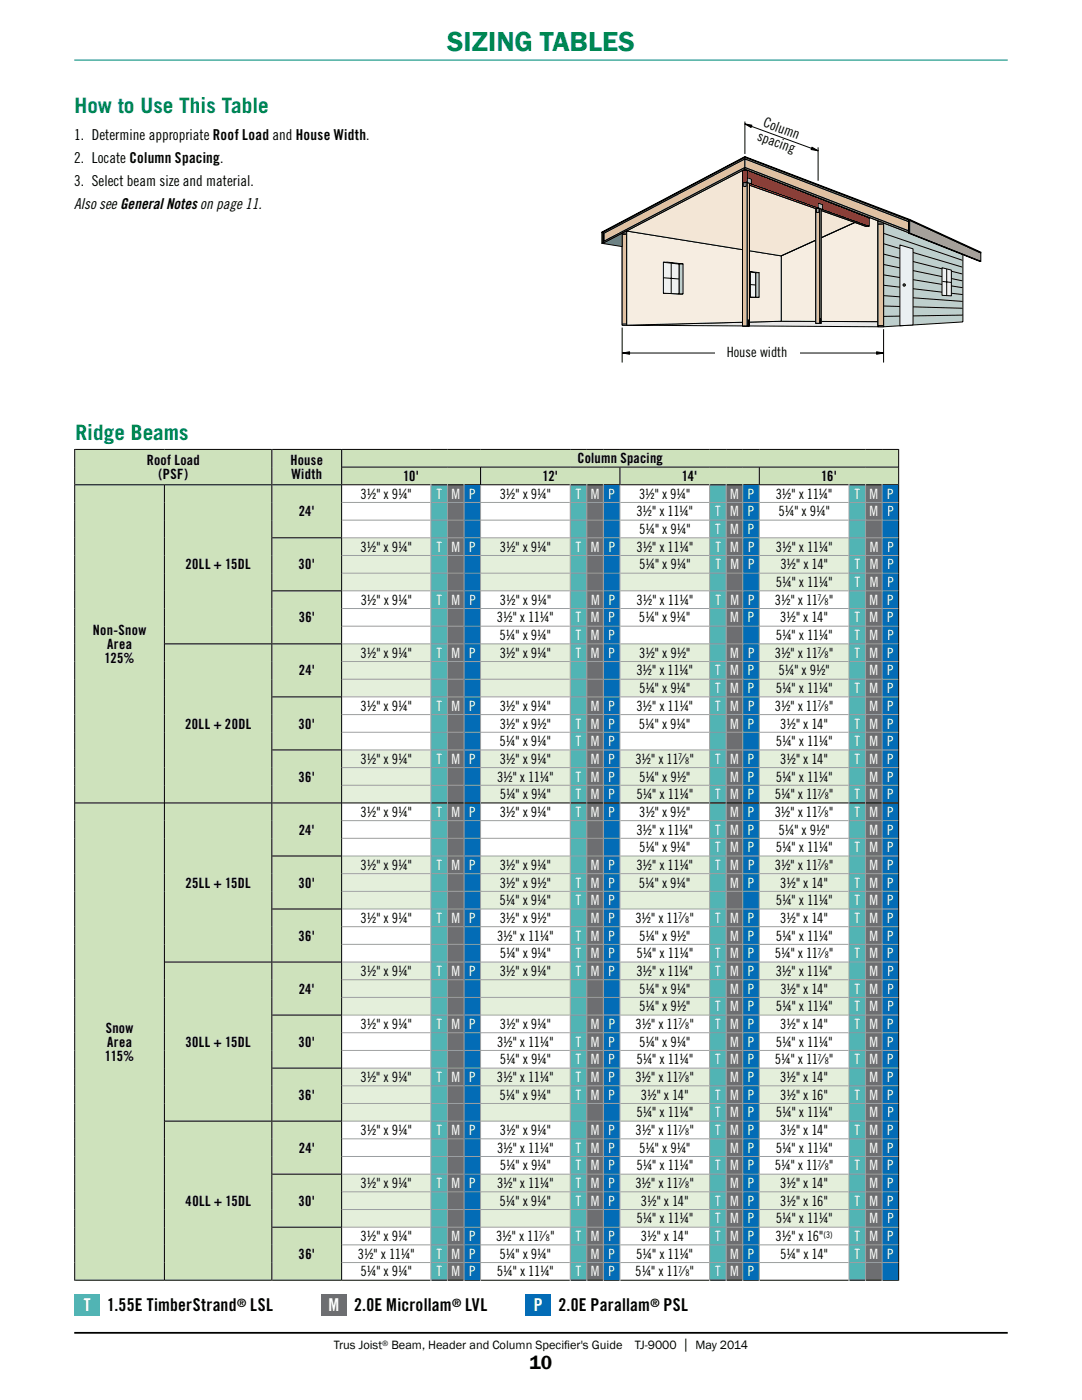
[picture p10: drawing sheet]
<svg xmlns="http://www.w3.org/2000/svg" width="216mm" height="279mm" viewBox="0 0 216 279" stroke-linecap="round" stroke-linejoin="round" font-family="sans-serif">
<defs><g id="words">
<text font-size="5.6" fill="#008752" x="89.2" y="10.1">SIZING TABLES</text>
<g font-size="4.2" fill="#008752">
<text x="14.8" y="22.5">How to Use This Table</text>
<text x="15.1" y="87.8">Ridge Beams</text>
</g>
<text font-size="3.9" x="105.7" y="273.3">10</text>
<g font-size="3.5" fill="#fff">
<text x="16.7" y="261.6">T</text>
<text x="65.6" y="261.6">M</text>
<text x="106.5" y="261.6">P</text>
</g>
<g font-size="3.5">
<text x="21.4" y="261.6">1.55E TimberStrand</text>
<text x="49.9" y="261.6">LSL</text>
<text x="70.6" y="261.6">2.0E Microllam</text>
<text x="92.8" y="261.6">LVL</text>
<text x="111.4" y="261.6">2.0E Parallam</text>
<text x="132.4" y="261.6">PSL</text>
</g>
<text font-size="3.1" x="136.3" y="269.3">|</text>
<g font-size="3">
<text x="14.8" y="27.9">1. Determine appropriate Roof Load and House Width.</text>
<text x="14.8" y="32.5">2. Locate Column Spacing.</text>
<text x="14.8" y="37.1">3. Select beam size and material.</text>
<text x="14.8" y="41.7">Also seeGeneral Noteson page 11.</text>
</g>
<g font-size="2.8">
<text x="150.9" y="27.9" transform="rotate(20 150.9 27.9)">spacing</text>
<text x="152.1" y="25.2" transform="rotate(20 152.1 25.2)">Column</text>
<text x="145" y="71.2">House width</text>
<text x="29.3" y="92.8">Roof Load</text>
<text x="31.6" y="95.6">(PSF)</text>
<text x="57.9" y="92.8">House</text>
<text x="58.1" y="95.6">Width</text>
<text x="115.2" y="92.5">Column Spacing</text>
<text x="71.9" y="99.5">3½&quot; x 9¼&quot;</text>
<text x="80.4" y="96">10'</text>
<text x="99.7" y="99.5">3½&quot; x 9¼&quot;</text>
<text x="108.2" y="96">12'</text>
<text x="127.5" y="99.5">3½&quot; x 9¼&quot;</text>
<text x="136" y="96">14'</text>
<text x="154.8" y="99.5">3½&quot; x 11¼&quot;</text>
<text x="163.8" y="96">16'</text>
<text x="59.6" y="103.1">24'</text>
<text x="127" y="103.1">3½&quot; x 11¼&quot;</text>
<text x="127.5" y="106.6">5¼&quot; x 9¼&quot;</text>
<text x="155.3" y="103.1">5¼&quot; x 9¼&quot;</text>
<text x="37" y="113.6">20LL + 15DL</text>
<text x="59.6" y="113.6">30'</text>
<text x="72" y="110.1">3½&quot; x 9¼&quot;</text>
<text x="99.7" y="110.1">3½&quot; x 9¼&quot;</text>
<text x="127" y="110.1">3½&quot; x 11¼&quot;</text>
<text x="127.5" y="113.6">5¼&quot; x 9¼&quot;</text>
<text x="154.8" y="110.1">3½&quot; x 11¼&quot;</text>
<text x="155.7" y="113.6">3½&quot; x 14&quot;</text>
<text x="154.8" y="117.2">5¼&quot; x 11¼&quot;</text>
<text x="59.6" y="124.2">36'</text>
<text x="72" y="120.7">3½&quot; x 9¼&quot;</text>
<text x="99.2" y="124.2">3½&quot; x 11¼&quot;</text>
<text x="99.8" y="120.7">3½&quot; x 9¼&quot;</text>
<text x="127" y="120.7">3½&quot; x 11¼&quot;</text>
<text x="127.5" y="124.2">5¼&quot; x 9¼&quot;</text>
<text x="154.6" y="120.7">3½&quot; x 11 ⁄&quot;</text>
<text x="155.7" y="124.2">3½&quot; x 14&quot;</text>
<text x="18.5" y="126.7">Non-Snow</text>
<text x="21.4" y="129.5">Area</text>
<text x="72" y="131.3">3½&quot; x 9¼&quot;</text>
<text x="99.7" y="127.8">5¼&quot; x 9¼&quot;</text>
<text x="99.7" y="131.3">3½&quot; x 9¼&quot;</text>
<text x="127.5" y="131.3">3½&quot; x 9½&quot;</text>
<text x="154.6" y="131.3">3½&quot; x 11 ⁄&quot;</text>
<text x="154.8" y="127.8">5¼&quot; x 11¼&quot;</text>
<text x="20.9" y="132.3">125%</text>
<text x="59.6" y="134.8">24'</text>
<text x="127" y="134.8">3½&quot; x 11¼&quot;</text>
<text x="155.3" y="134.8">5¼&quot; x 9½&quot;</text>
<text x="72" y="141.9">3½&quot; x 9¼&quot;</text>
<text x="99.7" y="141.9">3½&quot; x 9¼&quot;</text>
<text x="127" y="141.9">3½&quot; x 11¼&quot;</text>
<text x="127.5" y="138.3">5¼&quot; x 9¼&quot;</text>
<text x="154.6" y="141.9">3½&quot; x 11 ⁄&quot;</text>
<text x="154.8" y="138.3">5¼&quot; x 11¼&quot;</text>
<text x="36.9" y="145.4">20LL + 20DL</text>
<text x="59.6" y="145.4">30'</text>
<text x="99.7" y="148.9">5¼&quot; x 9¼&quot;</text>
<text x="99.7" y="145.4">3½&quot; x 9½&quot;</text>
<text x="127.5" y="145.4">5¼&quot; x 9¼&quot;</text>
<text x="154.8" y="148.9">5¼&quot; x 11¼&quot;</text>
<text x="155.7" y="145.4">3½&quot; x 14&quot;</text>
<text x="59.6" y="156">36'</text>
<text x="72" y="152.4">3½&quot; x 9¼&quot;</text>
<text x="99.2" y="156">3½&quot; x 11¼&quot;</text>
<text x="99.7" y="152.4">3½&quot; x 9¼&quot;</text>
<text x="126.8" y="152.4">3½&quot; x 11 ⁄&quot;</text>
<text x="127.5" y="156">5¼&quot; x 9½&quot;</text>
<text x="154.8" y="156">5¼&quot; x 11¼&quot;</text>
<text x="155.7" y="152.4">3½&quot; x 14&quot;</text>
<text x="99.7" y="159.5">5¼&quot; x 9¼&quot;</text>
<text x="127" y="159.5">5¼&quot; x 11¼&quot;</text>
<text x="154.6" y="159.5">5¼&quot; x 11 ⁄&quot;</text>
<text x="59.6" y="166.6">24'</text>
<text x="71.9" y="163">3½&quot; x 9¼&quot;</text>
<text x="99.7" y="163">3½&quot; x 9¼&quot;</text>
<text x="127" y="166.6">3½&quot; x 11¼&quot;</text>
<text x="127.5" y="163">3½&quot; x 9½&quot;</text>
<text x="154.6" y="163">3½&quot; x 11 ⁄&quot;</text>
<text x="155.3" y="166.6">5¼&quot; x 9½&quot;</text>
<text x="72" y="173.6">3½&quot; x 9¼&quot;</text>
<text x="99.7" y="173.6">3½&quot; x 9¼&quot;</text>
<text x="127" y="173.6">3½&quot; x 11¼&quot;</text>
<text x="127.5" y="170.1">5¼&quot; x 9¼&quot;</text>
<text x="154.6" y="173.6">3½&quot; x 11 ⁄&quot;</text>
<text x="154.8" y="170.1">5¼&quot; x 11¼&quot;</text>
<text x="37" y="177.1">25LL + 15DL</text>
<text x="59.6" y="177.1">30'</text>
<text x="99.7" y="177.1">3½&quot; x 9½&quot;</text>
<text x="127.5" y="177.1">5¼&quot; x 9¼&quot;</text>
<text x="155.7" y="177.1">3½&quot; x 14&quot;</text>
<text x="72" y="184.2">3½&quot; x 9¼&quot;</text>
<text x="99.7" y="180.7">5¼&quot; x 9¼&quot;</text>
<text x="99.7" y="184.2">3½&quot; x 9½&quot;</text>
<text x="126.8" y="184.2">3½&quot; x 11 ⁄&quot;</text>
<text x="154.8" y="180.7">5¼&quot; x 11¼&quot;</text>
<text x="155.7" y="184.2">3½&quot; x 14&quot;</text>
<text x="59.6" y="187.7">36'</text>
<text x="99.2" y="187.7">3½&quot; x 11¼&quot;</text>
<text x="99.7" y="191.3">5¼&quot; x 9¼&quot;</text>
<text x="127" y="191.3">5¼&quot; x 11¼&quot;</text>
<text x="127.5" y="187.7">5¼&quot; x 9½&quot;</text>
<text x="154.6" y="191.3">5¼&quot; x 11 ⁄&quot;</text>
<text x="154.8" y="187.7">5¼&quot; x 11¼&quot;</text>
<text x="71.9" y="194.8">3½&quot; x 9¼&quot;</text>
<text x="99.7" y="194.8">3½&quot; x 9¼&quot;</text>
<text x="127" y="194.8">3½&quot; x 11¼&quot;</text>
<text x="154.8" y="194.8">3½&quot; x 11¼&quot;</text>
<text x="59.6" y="198.3">24'</text>
<text x="127.5" y="198.3">5¼&quot; x 9¼&quot;</text>
<text x="127.5" y="201.8">5¼&quot; x 9½&quot;</text>
<text x="154.8" y="201.8">5¼&quot; x 11¼&quot;</text>
<text x="155.7" y="198.3">3½&quot; x 14&quot;</text>
<text x="21.1" y="206.1">Snow</text>
<text x="21.4" y="208.9">Area</text>
<text x="37" y="208.9">30LL + 15DL</text>
<text x="59.6" y="208.9">30'</text>
<text x="72" y="205.4">3½&quot; x 9¼&quot;</text>
<text x="99.2" y="208.9">3½&quot; x 11¼&quot;</text>
<text x="99.7" y="205.4">3½&quot; x 9¼&quot;</text>
<text x="126.8" y="205.4">3½&quot; x 11 ⁄&quot;</text>
<text x="127.5" y="208.9">5¼&quot; x 9¼&quot;</text>
<text x="154.8" y="208.9">5¼&quot; x 11¼&quot;</text>
<text x="155.7" y="205.4">3½&quot; x 14&quot;</text>
<text x="20.9" y="211.7">115%</text>
<text x="71.9" y="215.9">3½&quot; x 9¼&quot;</text>
<text x="99.2" y="215.9">3½&quot; x 11¼&quot;</text>
<text x="99.7" y="212.4">5¼&quot; x 9¼&quot;</text>
<text x="126.8" y="215.9">3½&quot; x 11 ⁄&quot;</text>
<text x="127" y="212.4">5¼&quot; x 11¼&quot;</text>
<text x="154.6" y="212.4">5¼&quot; x 11 ⁄&quot;</text>
<text x="155.7" y="215.9">3½&quot; x 14&quot;</text>
<text x="59.6" y="219.5">36'</text>
<text x="99.7" y="219.5">5¼&quot; x 9¼&quot;</text>
<text x="127.9" y="219.5">3½&quot; x 14&quot;</text>
<text x="155.7" y="219.5">3½&quot; x 16&quot;</text>
<text x="72" y="226.5">3½&quot; x 9¼&quot;</text>
<text x="99.7" y="226.5">3½&quot; x 9¼&quot;</text>
<text x="126.8" y="226.5">3½&quot; x 11 ⁄&quot;</text>
<text x="127" y="223">5¼&quot; x 11¼&quot;</text>
<text x="154.8" y="223">5¼&quot; x 11¼&quot;</text>
<text x="155.7" y="226.5">3½&quot; x 14&quot;</text>
<text x="59.6" y="230.1">24'</text>
<text x="99.2" y="230.1">3½&quot; x 11¼&quot;</text>
<text x="99.7" y="233.6">5¼&quot; x 9¼&quot;</text>
<text x="127" y="233.6">5¼&quot; x 11¼&quot;</text>
<text x="127.5" y="230.1">5¼&quot; x 9¼&quot;</text>
<text x="154.6" y="233.6">5¼&quot; x 11 ⁄&quot;</text>
<text x="154.8" y="230.1">5¼&quot; x 11¼&quot;</text>
<text x="71.9" y="237.1">3½&quot; x 9¼&quot;</text>
<text x="99.2" y="237.1">3½&quot; x 11¼&quot;</text>
<text x="126.8" y="237.1">3½&quot; x 11 ⁄&quot;</text>
<text x="155.7" y="237.1">3½&quot; x 14&quot;</text>
<text x="37" y="240.6">40LL + 15DL</text>
<text x="59.6" y="240.6">30'</text>
<text x="99.7" y="240.6">5¼&quot; x 9¼&quot;</text>
<text x="127" y="244.2">5¼&quot; x 11¼&quot;</text>
<text x="127.9" y="240.6">3½&quot; x 14&quot;</text>
<text x="154.8" y="244.2">5¼&quot; x 11¼&quot;</text>
<text x="155.7" y="240.6">3½&quot; x 16&quot;</text>
<text x="59.6" y="251.2">36'</text>
<text x="71.4" y="251.2">3½&quot; x 11¼&quot;</text>
<text x="72" y="247.7">3½&quot; x 9¼&quot;</text>
<text x="99" y="247.7">3½&quot; x 11 ⁄&quot;</text>
<text x="99.7" y="251.2">5¼&quot; x 9¼&quot;</text>
<text x="127" y="251.2">5¼&quot; x 11¼&quot;</text>
<text x="127.9" y="247.7">3½&quot; x 14&quot;</text>
<text x="154.8" y="247.7">3½&quot; x 16&quot;</text>
<text x="155.7" y="251.2">5¼&quot; x 14&quot;</text>
<text x="71.9" y="254.8">5¼&quot; x 9¼&quot;</text>
<text x="99.2" y="254.8">5¼&quot; x 11¼&quot;</text>
<text x="126.8" y="254.8">5¼&quot; x 11 ⁄&quot;</text>
</g>
<g font-size="2.8" fill="#fff">
<text x="87.1" y="99.5">T M P</text>
<text x="114.9" y="99.5">T M P</text>
<text x="145.7" y="99.5">M P</text>
<text x="170.5" y="99.5">T M P</text>
<text x="142.7" y="103.1">T M P</text>
<text x="142.7" y="106.6">T M P</text>
<text x="173.5" y="103.1">M P</text>
<text x="87.1" y="110.1">T M P</text>
<text x="114.9" y="110.1">T M P</text>
<text x="142.7" y="110.1">T M P</text>
<text x="142.7" y="113.6">T M P</text>
<text x="170.6" y="113.6">T M P</text>
<text x="173.5" y="110.1">M P</text>
<text x="170.6" y="117.2">T M P</text>
<text x="87.1" y="120.7">T M P</text>
<text x="114.9" y="124.2">T M P</text>
<text x="117.9" y="120.7">M P</text>
<text x="142.8" y="120.7">T M P</text>
<text x="145.7" y="124.2">M P</text>
<text x="170.5" y="124.2">T M P</text>
<text x="173.5" y="120.7">M P</text>
<text x="87.1" y="131.3">T M P</text>
<text x="114.9" y="127.8">T M P</text>
<text x="114.9" y="131.3">T M P</text>
<text x="145.7" y="131.3">M P</text>
<text x="170.5" y="131.3">T M P</text>
<text x="170.5" y="127.8">T M P</text>
<text x="142.7" y="134.8">T M P</text>
<text x="173.5" y="134.8">M P</text>
<text x="87.1" y="141.9">T M P</text>
<text x="117.9" y="141.9">M P</text>
<text x="142.7" y="138.3">T M P</text>
<text x="142.7" y="141.9">T M P</text>
<text x="170.5" y="138.3">T M P</text>
<text x="173.5" y="141.9">M P</text>
<text x="114.9" y="145.4">T M P</text>
<text x="114.9" y="148.9">T M P</text>
<text x="145.7" y="145.4">M P</text>
<text x="170.5" y="145.4">T M P</text>
<text x="170.5" y="148.9">T M P</text>
<text x="87.1" y="152.4">T M P</text>
<text x="114.9" y="156">T M P</text>
<text x="117.9" y="152.4">M P</text>
<text x="142.7" y="152.4">T M P</text>
<text x="145.7" y="156">M P</text>
<text x="170.5" y="152.4">T M P</text>
<text x="173.5" y="156">M P</text>
<text x="114.9" y="159.5">T M P</text>
<text x="142.7" y="159.5">T M P</text>
<text x="170.5" y="159.5">T M P</text>
<text x="87.1" y="163">T M P</text>
<text x="114.9" y="163">T M P</text>
<text x="142.7" y="166.6">T M P</text>
<text x="145.7" y="163">M P</text>
<text x="170.5" y="163">T M P</text>
<text x="173.5" y="166.6">M P</text>
<text x="87.1" y="173.6">T M P</text>
<text x="117.9" y="173.6">M P</text>
<text x="142.7" y="170.1">T M P</text>
<text x="142.7" y="173.6">T M P</text>
<text x="170.5" y="170.1">T M P</text>
<text x="173.5" y="173.6">M P</text>
<text x="114.9" y="177.1">T M P</text>
<text x="145.7" y="177.1">M P</text>
<text x="170.5" y="177.1">T M P</text>
<text x="87.1" y="184.2">T M P</text>
<text x="114.9" y="180.7">T M P</text>
<text x="117.9" y="184.2">M P</text>
<text x="142.7" y="184.2">T M P</text>
<text x="170.5" y="184.2">T M P</text>
<text x="170.5" y="180.7">T M P</text>
<text x="114.9" y="187.7">T M P</text>
<text x="114.9" y="191.3">T M P</text>
<text x="142.7" y="191.3">T M P</text>
<text x="145.7" y="187.7">M P</text>
<text x="170.5" y="191.3">T M P</text>
<text x="173.5" y="187.7">M P</text>
<text x="87.1" y="194.8">T M P</text>
<text x="114.9" y="194.8">T M P</text>
<text x="142.7" y="194.8">T M P</text>
<text x="173.5" y="194.8">M P</text>
<text x="142.7" y="201.8">T M P</text>
<text x="145.7" y="198.3">M P</text>
<text x="170.5" y="198.3">T M P</text>
<text x="170.5" y="201.8">T M P</text>
<text x="87.1" y="205.4">T M P</text>
<text x="114.9" y="208.9">T M P</text>
<text x="117.9" y="205.4">M P</text>
<text x="142.7" y="205.4">T M P</text>
<text x="145.7" y="208.9">M P</text>
<text x="170.5" y="205.4">T M P</text>
<text x="173.5" y="208.9">M P</text>
<text x="87.1" y="215.9">T M P</text>
<text x="114.9" y="215.9">T M P</text>
<text x="114.9" y="212.4">T M P</text>
<text x="142.7" y="212.4">T M P</text>
<text x="145.7" y="215.9">M P</text>
<text x="170.5" y="212.4">T M P</text>
<text x="173.5" y="215.9">M</text>
<text x="177" y="215.9">P</text>
<text x="114.9" y="219.5">T M P</text>
<text x="142.7" y="219.5">T M P</text>
<text x="170.5" y="219.5">T M P</text>
<text x="87.1" y="226.5">T M P</text>
<text x="117.9" y="226.5">M P</text>
<text x="142.7" y="226.5">T M P</text>
<text x="142.7" y="223">T M P</text>
<text x="170.5" y="226.5">T M P</text>
<text x="173.5" y="223">M P</text>
<text x="114.9" y="230.1">T M P</text>
<text x="114.9" y="233.6">T M P</text>
<text x="142.7" y="233.6">T M P</text>
<text x="145.7" y="230.1">M P</text>
<text x="170.5" y="233.6">T M P</text>
<text x="173.5" y="230.1">M P</text>
<text x="87.1" y="237.1">T M P</text>
<text x="114.9" y="237.1">T M P</text>
<text x="145.7" y="237.1">M P</text>
<text x="173.5" y="237.1">M P</text>
<text x="114.9" y="240.6">T M P</text>
<text x="142.7" y="240.6">T M P</text>
<text x="142.7" y="244.2">T M P</text>
<text x="170.5" y="240.6">T M P</text>
<text x="173.5" y="244.2">M P</text>
<text x="87.1" y="251.2">T M P</text>
<text x="90.1" y="247.7">M P</text>
<text x="114.9" y="247.7">T M P</text>
<text x="117.9" y="251.2">M P</text>
<text x="142.7" y="247.7">T M P</text>
<text x="145.7" y="251.2">M P</text>
<text x="170.5" y="247.7">T M P</text>
<text x="170.5" y="251.2">T M P</text>
<text x="87.1" y="254.8">T M P</text>
<text x="114.9" y="254.8">T M P</text>
<text x="142.7" y="254.8">T M P</text>
</g>
<g font-size="2.5">
<text x="66.6" y="269.3">Trus Joist</text>
<text x="78.1" y="269.3">Beam, Header and Column Specif</text>
<text x="112.6" y="269.3">ier's Guide</text>
<text x="126.7" y="269.3">TJ-9000</text>
<text x="138.8" y="269.3">May 2014</text>
</g>
<g font-size="2.3">
<text x="47.3" y="260.7">®</text>
<text x="90.2" y="260.7">®</text>
<text x="129.8" y="260.7">®</text>
</g>
<g font-size="1.8">
<text x="163.1" y="120">7</text>
<text x="164.5" y="120.7">8</text>
<text x="163.1" y="130.6">7</text>
<text x="164.5" y="131.3">8</text>
<text x="163.1" y="141.2">7</text>
<text x="164.5" y="141.9">8</text>
<text x="135.3" y="151.7">7</text>
<text x="136.7" y="152.4">8</text>
<text x="163.1" y="158.8">7</text>
<text x="164.6" y="159.5">8</text>
<text x="163.1" y="162.3">7</text>
<text x="164.5" y="163">8</text>
<text x="163.1" y="172.9">7</text>
<text x="164.5" y="173.6">8</text>
<text x="135.3" y="183.5">7</text>
<text x="136.7" y="184.2">8</text>
<text x="163.1" y="190.5">7</text>
<text x="164.6" y="191.3">8</text>
<text x="135.3" y="204.7">7</text>
<text x="136.7" y="205.4">8</text>
<text x="135.3" y="215.2">7</text>
<text x="136.7" y="215.9">8</text>
<text x="163.1" y="211.7">7</text>
<text x="164.6" y="212.4">8</text>
<text x="135.3" y="225.8">7</text>
<text x="136.7" y="226.5">8</text>
<text x="163.1" y="232.9">7</text>
<text x="164.6" y="233.6">8</text>
<text x="135.3" y="236.4">7</text>
<text x="136.7" y="237.1">8</text>
<text x="107.5" y="247">7</text>
<text x="108.9" y="247.7">8</text>
<text x="164.3" y="247">(3)</text>
<text x="135.3" y="254">7</text>
<text x="136.8" y="254.8">8</text>
</g>
<text font-size="1.6" x="76.3" y="268.6">®</text>
</g></defs>
<path d="M14.8 12h186.3" fill="none" stroke="#008752" stroke-width=".2"/>
<path d="M14.8 266h186.3" fill="none" stroke="#000" stroke-width=".35"/>
<path d="M14.8 89.6h164.3v166h-164.3z" fill="#fff"/>
<path d="M14.9 89.7h39.3v7h-39.3zM54.2 89.7h14v7h-14zM68.2 89.7h111.1v3.5h-111.1zM68.2 93.2h27.7v3.5h-27.7zM95.9 93.2h27.8v3.5h-27.8zM123.7 93.2h27.8v3.5h-27.8zM151.5 93.2h27.8v3.5h-27.8zM14.9 96.7h17.9v63.5h-17.9zM32.8 96.7h21.4v31.8h-21.4zM54.2 96.7h14v10.6h-14zM54.2 107.3h14v10.6h-14zM54.2 117.9h14v10.6h-14zM32.8 128.5h21.4v31.7h-21.4zM54.2 128.5h14v10.6h-14zM54.2 139.1h14v10.6h-14zM54.2 149.7h14v10.5h-14zM14.9 160.2h17.9v95.3h-17.9zM32.8 160.2h21.4v31.8h-21.4zM54.2 160.2h14v10.6h-14zM54.2 170.8h14v10.6h-14zM54.2 181.4h14v10.6h-14zM32.8 192h21.4v31.7h-21.4zM54.2 192h14v10.6h-14zM54.2 202.6h14v10.6h-14zM54.2 213.2h14v10.5h-14zM32.8 223.7h21.4v31.8h-21.4zM54.2 223.7h14v10.6h-14zM54.2 234.3h14v10.6h-14zM54.2 244.9h14v10.6h-14z" fill="#cee2bc"/>
<path d="M68.2 96.7h17.8v3.6h-17.8zM95.9 96.7h17.9v3.6h-17.9zM123.7 96.7h17.9v3.6h-17.9zM151.5 96.7h17.9v3.6h-17.9zM68.2 100.3h17.8v3.5h-17.8zM95.9 100.3h17.9v3.5h-17.9zM123.7 100.3h17.9v3.5h-17.9zM151.5 100.3h17.9v3.5h-17.9zM68.2 103.8h17.8v3.5h-17.8zM95.9 103.8h17.9v3.5h-17.9zM123.7 103.8h17.9v3.5h-17.9zM151.5 103.8h17.9v3.5h-17.9zM68.2 117.9h17.8v3.5h-17.8zM95.9 117.9h17.9v3.5h-17.9zM123.7 117.9h17.9v3.5h-17.9zM151.5 117.9h17.9v3.5h-17.9zM68.2 121.4h17.8v3.6h-17.8zM95.9 121.4h17.9v3.6h-17.9zM123.7 121.4h17.9v3.6h-17.9zM151.5 121.4h17.9v3.6h-17.9zM68.2 125h17.8v3.5h-17.8zM95.9 125h17.9v3.5h-17.9zM123.7 125h17.9v3.5h-17.9zM151.5 125h17.9v3.5h-17.9zM68.2 139.1h17.8v3.5h-17.8zM95.9 139.1h17.9v3.5h-17.9zM123.7 139.1h17.9v3.5h-17.9zM151.5 139.1h17.9v3.5h-17.9zM68.2 142.6h17.8v3.5h-17.8zM95.9 142.6h17.9v3.5h-17.9zM123.7 142.6h17.9v3.5h-17.9zM151.5 142.6h17.9v3.5h-17.9zM68.2 146.1h17.8v3.6h-17.8zM95.9 146.1h17.9v3.6h-17.9zM123.7 146.1h17.9v3.6h-17.9zM151.5 146.1h17.9v3.6h-17.9zM68.2 160.2h17.8v3.6h-17.8zM95.9 160.2h17.9v3.6h-17.9zM123.7 160.2h17.9v3.6h-17.9zM151.5 160.2h17.9v3.6h-17.9zM68.2 163.8h17.8v3.5h-17.8zM95.9 163.8h17.9v3.5h-17.9zM123.7 163.8h17.9v3.5h-17.9zM151.5 163.8h17.9v3.5h-17.9zM68.2 167.3h17.8v3.5h-17.8zM95.9 167.3h17.9v3.5h-17.9zM123.7 167.3h17.9v3.5h-17.9zM151.5 167.3h17.9v3.5h-17.9zM68.2 181.4h17.8v3.5h-17.8zM95.9 181.4h17.9v3.5h-17.9zM123.7 181.4h17.9v3.5h-17.9zM151.5 181.4h17.9v3.5h-17.9zM68.2 184.9h17.8v3.6h-17.8zM95.9 184.9h17.9v3.6h-17.9zM123.7 184.9h17.9v3.6h-17.9zM151.5 184.9h17.9v3.6h-17.9zM68.2 188.5h17.8v3.5h-17.8zM95.9 188.5h17.9v3.5h-17.9zM123.7 188.5h17.9v3.5h-17.9zM151.5 188.5h17.9v3.5h-17.9zM68.2 202.6h17.8v3.5h-17.8zM95.9 202.6h17.9v3.5h-17.9zM123.7 202.6h17.9v3.5h-17.9zM151.5 202.6h17.9v3.5h-17.9zM68.2 206.1h17.8v3.5h-17.8zM95.9 206.1h17.9v3.5h-17.9zM123.7 206.1h17.9v3.5h-17.9zM151.5 206.1h17.9v3.5h-17.9zM68.2 209.6h17.8v3.6h-17.8zM95.9 209.6h17.9v3.6h-17.9zM123.7 209.6h17.9v3.6h-17.9zM151.5 209.6h17.9v3.6h-17.9zM68.2 223.7h17.8v3.6h-17.8zM95.9 223.7h17.9v3.6h-17.9zM123.7 223.7h17.9v3.6h-17.9zM151.5 223.7h17.9v3.6h-17.9zM68.2 227.3h17.8v3.5h-17.8zM95.9 227.3h17.9v3.5h-17.9zM123.7 227.3h17.9v3.5h-17.9zM151.5 227.3h17.9v3.5h-17.9zM68.2 230.8h17.8v3.5h-17.8zM95.9 230.8h17.9v3.5h-17.9zM123.7 230.8h17.9v3.5h-17.9zM151.5 230.8h17.9v3.5h-17.9zM68.2 244.9h17.8v3.5h-17.8zM95.9 244.9h17.9v3.5h-17.9zM123.7 244.9h17.9v3.5h-17.9zM151.5 244.9h17.9v3.5h-17.9zM68.2 248.4h17.8v3.6h-17.8zM95.9 248.4h17.9v3.6h-17.9zM123.7 248.4h17.9v3.6h-17.9zM151.5 248.4h17.9v3.6h-17.9zM68.2 252h17.8v3.5h-17.8zM95.9 252h17.9v3.5h-17.9zM123.7 252h17.9v3.5h-17.9zM151.5 252h17.9v3.5h-17.9z" fill="#fff"/>
<path d="M86 96.7h3.3v3.6h-3.3zM113.8 96.7h3.3v3.6h-3.3zM141.6 96.7h3.3v3.6h-3.3zM169.4 96.7h3.3v3.6h-3.3zM86 100.3h3.3v3.5h-3.3zM113.8 100.3h3.3v3.5h-3.3zM141.6 100.3h3.3v3.5h-3.3zM169.4 100.3h3.3v3.5h-3.3zM86 103.8h3.3v3.5h-3.3zM113.8 103.8h3.3v3.5h-3.3zM141.6 103.8h3.3v3.5h-3.3zM169.4 103.8h3.3v3.5h-3.3zM86 107.3h3.3v3.6h-3.3zM113.8 107.3h3.3v3.6h-3.3zM141.6 107.3h3.3v3.6h-3.3zM169.4 107.3h3.3v3.6h-3.3zM86 110.9h3.3v3.5h-3.3zM113.8 110.9h3.3v3.5h-3.3zM141.6 110.9h3.3v3.5h-3.3zM169.4 110.9h3.3v3.5h-3.3zM86 114.4h3.3v3.5h-3.3zM113.8 114.4h3.3v3.5h-3.3zM141.6 114.4h3.3v3.5h-3.3zM169.4 114.4h3.3v3.5h-3.3zM86 117.9h3.3v3.5h-3.3zM113.8 117.9h3.3v3.5h-3.3zM141.6 117.9h3.3v3.5h-3.3zM169.4 117.9h3.3v3.5h-3.3zM86 121.4h3.3v3.6h-3.3zM113.8 121.4h3.3v3.6h-3.3zM141.6 121.4h3.3v3.6h-3.3zM169.4 121.4h3.3v3.6h-3.3zM86 125h3.3v3.5h-3.3zM113.8 125h3.3v3.5h-3.3zM141.6 125h3.3v3.5h-3.3zM169.4 125h3.3v3.5h-3.3zM86 128.5h3.3v3.5h-3.3zM113.8 128.5h3.3v3.5h-3.3zM141.6 128.5h3.3v3.5h-3.3zM169.4 128.5h3.3v3.5h-3.3zM86 132h3.3v3.6h-3.3zM113.8 132h3.3v3.6h-3.3zM141.6 132h3.3v3.6h-3.3zM169.4 132h3.3v3.6h-3.3zM86 135.6h3.3v3.5h-3.3zM113.8 135.6h3.3v3.5h-3.3zM141.6 135.6h3.3v3.5h-3.3zM169.4 135.6h3.3v3.5h-3.3zM86 139.1h3.3v3.5h-3.3zM113.8 139.1h3.3v3.5h-3.3zM141.6 139.1h3.3v3.5h-3.3zM169.4 139.1h3.3v3.5h-3.3zM86 142.6h3.3v3.5h-3.3zM113.8 142.6h3.3v3.5h-3.3zM141.6 142.6h3.3v3.5h-3.3zM169.4 142.6h3.3v3.5h-3.3zM86 146.1h3.3v3.6h-3.3zM113.8 146.1h3.3v3.6h-3.3zM141.6 146.1h3.3v3.6h-3.3zM169.4 146.1h3.3v3.6h-3.3zM86 149.7h3.3v3.5h-3.3zM113.8 149.7h3.3v3.5h-3.3zM141.6 149.7h3.3v3.5h-3.3zM169.4 149.7h3.3v3.5h-3.3zM86 153.2h3.3v3.5h-3.3zM113.8 153.2h3.3v3.5h-3.3zM141.6 153.2h3.3v3.5h-3.3zM169.4 153.2h3.3v3.5h-3.3zM86 156.7h3.3v3.5h-3.3zM113.8 156.7h3.3v3.5h-3.3zM141.6 156.7h3.3v3.5h-3.3zM169.4 156.7h3.3v3.5h-3.3zM86 160.2h3.3v3.6h-3.3zM113.8 160.2h3.3v3.6h-3.3zM141.6 160.2h3.3v3.6h-3.3zM169.4 160.2h3.3v3.6h-3.3zM86 163.8h3.3v3.5h-3.3zM113.8 163.8h3.3v3.5h-3.3zM141.6 163.8h3.3v3.5h-3.3zM169.4 163.8h3.3v3.5h-3.3zM86 167.3h3.3v3.5h-3.3zM113.8 167.3h3.3v3.5h-3.3zM141.6 167.3h3.3v3.5h-3.3zM169.4 167.3h3.3v3.5h-3.3zM86 170.8h3.3v3.6h-3.3zM113.8 170.8h3.3v3.6h-3.3zM141.6 170.8h3.3v3.6h-3.3zM169.4 170.8h3.3v3.6h-3.3zM86 174.4h3.3v3.5h-3.3zM113.8 174.4h3.3v3.5h-3.3zM141.6 174.4h3.3v3.5h-3.3zM169.4 174.4h3.3v3.5h-3.3zM86 177.9h3.3v3.5h-3.3zM113.8 177.9h3.3v3.5h-3.3zM141.6 177.9h3.3v3.5h-3.3zM169.4 177.9h3.3v3.5h-3.3zM86 181.4h3.3v3.5h-3.3zM113.8 181.4h3.3v3.5h-3.3zM141.6 181.4h3.3v3.5h-3.3zM169.4 181.4h3.3v3.5h-3.3zM86 184.9h3.3v3.6h-3.3zM113.8 184.9h3.3v3.6h-3.3zM141.6 184.9h3.3v3.6h-3.3zM169.4 184.9h3.3v3.6h-3.3zM86 188.5h3.3v3.5h-3.3zM113.8 188.5h3.3v3.5h-3.3zM141.6 188.5h3.3v3.5h-3.3zM169.4 188.5h3.3v3.5h-3.3zM86 192h3.3v3.5h-3.3zM113.8 192h3.3v3.5h-3.3zM141.6 192h3.3v3.5h-3.3zM169.4 192h3.3v3.5h-3.3zM86 195.5h3.3v3.6h-3.3zM113.8 195.5h3.3v3.6h-3.3zM141.6 195.5h3.3v3.6h-3.3zM169.4 195.5h3.3v3.6h-3.3zM86 199.1h3.3v3.5h-3.3zM113.8 199.1h3.3v3.5h-3.3zM141.6 199.1h3.3v3.5h-3.3zM169.4 199.1h3.3v3.5h-3.3zM86 202.6h3.3v3.5h-3.3zM113.8 202.6h3.3v3.5h-3.3zM141.6 202.6h3.3v3.5h-3.3zM169.4 202.6h3.3v3.5h-3.3zM86 206.1h3.3v3.5h-3.3zM113.8 206.1h3.3v3.5h-3.3zM141.6 206.1h3.3v3.5h-3.3zM169.4 206.1h3.3v3.5h-3.3zM86 209.6h3.3v3.6h-3.3zM113.8 209.6h3.3v3.6h-3.3zM141.6 209.6h3.3v3.6h-3.3zM169.4 209.6h3.3v3.6h-3.3zM86 213.2h3.3v3.5h-3.3zM113.8 213.2h3.3v3.5h-3.3zM141.6 213.2h3.3v3.5h-3.3zM169.4 213.2h3.3v3.5h-3.3zM86 216.7h3.3v3.5h-3.3zM113.8 216.7h3.3v3.5h-3.3zM141.6 216.7h3.3v3.5h-3.3zM169.4 216.7h3.3v3.5h-3.3zM86 220.2h3.3v3.5h-3.3zM113.8 220.2h3.3v3.5h-3.3zM141.6 220.2h3.3v3.5h-3.3zM169.4 220.2h3.3v3.5h-3.3zM86 223.7h3.3v3.6h-3.3zM113.8 223.7h3.3v3.6h-3.3zM141.6 223.7h3.3v3.6h-3.3zM169.4 223.7h3.3v3.6h-3.3zM86 227.3h3.3v3.5h-3.3zM113.8 227.3h3.3v3.5h-3.3zM141.6 227.3h3.3v3.5h-3.3zM169.4 227.3h3.3v3.5h-3.3zM86 230.8h3.3v3.5h-3.3zM113.8 230.8h3.3v3.5h-3.3zM141.6 230.8h3.3v3.5h-3.3zM169.4 230.8h3.3v3.5h-3.3zM86 234.3h3.3v3.6h-3.3zM113.8 234.3h3.3v3.6h-3.3zM141.6 234.3h3.3v3.6h-3.3zM169.4 234.3h3.3v3.6h-3.3zM86 237.9h3.3v3.5h-3.3zM113.8 237.9h3.3v3.5h-3.3zM141.6 237.9h3.3v3.5h-3.3zM169.4 237.9h3.3v3.5h-3.3zM86 241.4h3.3v3.5h-3.3zM113.8 241.4h3.3v3.5h-3.3zM141.6 241.4h3.3v3.5h-3.3zM169.4 241.4h3.3v3.5h-3.3zM86 244.9h3.3v3.5h-3.3zM113.8 244.9h3.3v3.5h-3.3zM141.6 244.9h3.3v3.5h-3.3zM169.4 244.9h3.3v3.5h-3.3zM86 248.4h3.3v3.6h-3.3zM113.8 248.4h3.3v3.6h-3.3zM141.6 248.4h3.3v3.6h-3.3zM169.4 248.4h3.3v3.6h-3.3zM86 252h3.3v3.5h-3.3zM113.8 252h3.3v3.5h-3.3zM141.6 252h3.3v3.5h-3.3zM169.4 252h3.3v3.5h-3.3z" fill="#51b4b4"/>
<path d="M89.3 96.7h3.3v3.6h-3.3zM117.1 96.7h3.3v3.6h-3.3zM144.9 96.7h3.3v3.6h-3.3zM172.7 96.7h3.3v3.6h-3.3zM89.3 100.3h3.3v3.5h-3.3zM117.1 100.3h3.3v3.5h-3.3zM144.9 100.3h3.3v3.5h-3.3zM172.7 100.3h3.3v3.5h-3.3zM89.3 103.8h3.3v3.5h-3.3zM117.1 103.8h3.3v3.5h-3.3zM144.9 103.8h3.3v3.5h-3.3zM172.7 103.8h3.3v3.5h-3.3zM89.3 107.3h3.3v3.6h-3.3zM117.1 107.3h3.3v3.6h-3.3zM144.9 107.3h3.3v3.6h-3.3zM172.7 107.3h3.3v3.6h-3.3zM89.3 110.9h3.3v3.5h-3.3zM117.1 110.9h3.3v3.5h-3.3zM144.9 110.9h3.3v3.5h-3.3zM172.7 110.9h3.3v3.5h-3.3zM89.3 114.4h3.3v3.5h-3.3zM117.1 114.4h3.3v3.5h-3.3zM144.9 114.4h3.3v3.5h-3.3zM172.7 114.4h3.3v3.5h-3.3zM89.3 117.9h3.3v3.5h-3.3zM117.1 117.9h3.3v3.5h-3.3zM144.9 117.9h3.3v3.5h-3.3zM172.7 117.9h3.3v3.5h-3.3zM89.3 121.4h3.3v3.6h-3.3zM117.1 121.4h3.3v3.6h-3.3zM144.9 121.4h3.3v3.6h-3.3zM172.7 121.4h3.3v3.6h-3.3zM89.3 125h3.3v3.5h-3.3zM117.1 125h3.3v3.5h-3.3zM144.9 125h3.3v3.5h-3.3zM172.7 125h3.3v3.5h-3.3zM89.3 128.5h3.3v3.5h-3.3zM117.1 128.5h3.3v3.5h-3.3zM144.9 128.5h3.3v3.5h-3.3zM172.7 128.5h3.3v3.5h-3.3zM89.3 132h3.3v3.6h-3.3zM117.1 132h3.3v3.6h-3.3zM144.9 132h3.3v3.6h-3.3zM172.7 132h3.3v3.6h-3.3zM89.3 135.6h3.3v3.5h-3.3zM117.1 135.6h3.3v3.5h-3.3zM144.9 135.6h3.3v3.5h-3.3zM172.7 135.6h3.3v3.5h-3.3zM89.3 139.1h3.3v3.5h-3.3zM117.1 139.1h3.3v3.5h-3.3zM144.9 139.1h3.3v3.5h-3.3zM172.7 139.1h3.3v3.5h-3.3zM89.3 142.6h3.3v3.5h-3.3zM117.1 142.6h3.3v3.5h-3.3zM144.9 142.6h3.3v3.5h-3.3zM172.7 142.6h3.3v3.5h-3.3zM89.3 146.1h3.3v3.6h-3.3zM117.1 146.1h3.3v3.6h-3.3zM144.9 146.1h3.3v3.6h-3.3zM172.7 146.1h3.3v3.6h-3.3zM89.3 149.7h3.3v3.5h-3.3zM117.1 149.7h3.3v3.5h-3.3zM144.9 149.7h3.3v3.5h-3.3zM172.7 149.7h3.3v3.5h-3.3zM89.3 153.2h3.3v3.5h-3.3zM117.1 153.2h3.3v3.5h-3.3zM144.9 153.2h3.3v3.5h-3.3zM172.7 153.2h3.3v3.5h-3.3zM89.3 156.7h3.3v3.5h-3.3zM117.1 156.7h3.3v3.5h-3.3zM144.9 156.7h3.3v3.5h-3.3zM172.7 156.7h3.3v3.5h-3.3zM89.3 160.2h3.3v3.6h-3.3zM117.1 160.2h3.3v3.6h-3.3zM144.9 160.2h3.3v3.6h-3.3zM172.7 160.2h3.3v3.6h-3.3zM89.3 163.8h3.3v3.5h-3.3zM117.1 163.8h3.3v3.5h-3.3zM144.9 163.8h3.3v3.5h-3.3zM172.7 163.8h3.3v3.5h-3.3zM89.3 167.3h3.3v3.5h-3.3zM117.1 167.3h3.3v3.5h-3.3zM144.9 167.3h3.3v3.5h-3.3zM172.7 167.3h3.3v3.5h-3.3zM89.3 170.8h3.3v3.6h-3.3zM117.1 170.8h3.3v3.6h-3.3zM144.9 170.8h3.3v3.6h-3.3zM172.7 170.8h3.3v3.6h-3.3zM89.3 174.4h3.3v3.5h-3.3zM117.1 174.4h3.3v3.5h-3.3zM144.9 174.4h3.3v3.5h-3.3zM172.7 174.4h3.3v3.5h-3.3zM89.3 177.9h3.3v3.5h-3.3zM117.1 177.9h3.3v3.5h-3.3zM144.9 177.9h3.3v3.5h-3.3zM172.7 177.9h3.3v3.5h-3.3zM89.3 181.4h3.3v3.5h-3.3zM117.1 181.4h3.3v3.5h-3.3zM144.9 181.4h3.3v3.5h-3.3zM172.7 181.4h3.3v3.5h-3.3zM89.3 184.9h3.3v3.6h-3.3zM117.1 184.9h3.3v3.6h-3.3zM144.9 184.9h3.3v3.6h-3.3zM172.7 184.9h3.3v3.6h-3.3zM89.3 188.5h3.3v3.5h-3.3zM117.1 188.5h3.3v3.5h-3.3zM144.9 188.5h3.3v3.5h-3.3zM172.7 188.5h3.3v3.5h-3.3zM89.3 192h3.3v3.5h-3.3zM117.1 192h3.3v3.5h-3.3zM144.9 192h3.3v3.5h-3.3zM172.7 192h3.3v3.5h-3.3zM89.3 195.5h3.3v3.6h-3.3zM117.1 195.5h3.3v3.6h-3.3zM144.9 195.5h3.3v3.6h-3.3zM172.7 195.5h3.3v3.6h-3.3zM89.3 199.1h3.3v3.5h-3.3zM117.1 199.1h3.3v3.5h-3.3zM144.9 199.1h3.3v3.5h-3.3zM172.7 199.1h3.3v3.5h-3.3zM89.3 202.6h3.3v3.5h-3.3zM117.1 202.6h3.3v3.5h-3.3zM144.9 202.6h3.3v3.5h-3.3zM172.7 202.6h3.3v3.5h-3.3zM89.3 206.1h3.3v3.5h-3.3zM117.1 206.1h3.3v3.5h-3.3zM144.9 206.1h3.3v3.5h-3.3zM172.7 206.1h3.3v3.5h-3.3zM89.3 209.6h3.3v3.6h-3.3zM117.1 209.6h3.3v3.6h-3.3zM144.9 209.6h3.3v3.6h-3.3zM172.7 209.6h3.3v3.6h-3.3zM89.3 213.2h3.3v3.5h-3.3zM117.1 213.2h3.3v3.5h-3.3zM144.9 213.2h3.3v3.5h-3.3zM172.7 213.2h3.3v3.5h-3.3zM89.3 216.7h3.3v3.5h-3.3zM117.1 216.7h3.3v3.5h-3.3zM144.9 216.7h3.3v3.5h-3.3zM172.7 216.7h3.3v3.5h-3.3zM89.3 220.2h3.3v3.5h-3.3zM117.1 220.2h3.3v3.5h-3.3zM144.9 220.2h3.3v3.5h-3.3zM172.7 220.2h3.3v3.5h-3.3zM89.3 223.7h3.3v3.6h-3.3zM117.1 223.7h3.3v3.6h-3.3zM144.9 223.7h3.3v3.6h-3.3zM172.7 223.7h3.3v3.6h-3.3zM89.3 227.3h3.3v3.5h-3.3zM117.1 227.3h3.3v3.5h-3.3zM144.9 227.3h3.3v3.5h-3.3zM172.7 227.3h3.3v3.5h-3.3zM89.3 230.8h3.3v3.5h-3.3zM117.1 230.8h3.3v3.5h-3.3zM144.9 230.8h3.3v3.5h-3.3zM172.7 230.8h3.3v3.5h-3.3zM89.3 234.3h3.3v3.6h-3.3zM117.1 234.3h3.3v3.6h-3.3zM144.9 234.3h3.3v3.6h-3.3zM172.7 234.3h3.3v3.6h-3.3zM89.3 237.9h3.3v3.5h-3.3zM117.1 237.9h3.3v3.5h-3.3zM144.9 237.9h3.3v3.5h-3.3zM172.7 237.9h3.3v3.5h-3.3zM89.3 241.4h3.3v3.5h-3.3zM117.1 241.4h3.3v3.5h-3.3zM144.9 241.4h3.3v3.5h-3.3zM172.7 241.4h3.3v3.5h-3.3zM89.3 244.9h3.3v3.5h-3.3zM117.1 244.9h3.3v3.5h-3.3zM144.9 244.9h3.3v3.5h-3.3zM172.7 244.9h3.3v3.5h-3.3zM89.3 248.4h3.3v3.6h-3.3zM117.1 248.4h3.3v3.6h-3.3zM144.9 248.4h3.3v3.6h-3.3zM172.7 248.4h3.3v3.6h-3.3zM89.3 252h3.3v3.5h-3.3zM117.1 252h3.3v3.5h-3.3zM144.9 252h3.3v3.5h-3.3zM172.7 252h3.3v3.5h-3.3z" fill="#6d6e71"/>
<path d="M92.6 96.7h3.3v3.6h-3.3zM120.4 96.7h3.3v3.6h-3.3zM148.2 96.7h3.3v3.6h-3.3zM176 96.7h3.3v3.6h-3.3zM92.6 100.3h3.3v3.5h-3.3zM120.4 100.3h3.3v3.5h-3.3zM148.2 100.3h3.3v3.5h-3.3zM176 100.3h3.3v3.5h-3.3zM92.6 103.8h3.3v3.5h-3.3zM120.4 103.8h3.3v3.5h-3.3zM148.2 103.8h3.3v3.5h-3.3zM176 103.8h3.3v3.5h-3.3zM92.6 107.3h3.3v3.6h-3.3zM120.4 107.3h3.3v3.6h-3.3zM148.2 107.3h3.3v3.6h-3.3zM176 107.3h3.3v3.6h-3.3zM92.6 110.9h3.3v3.5h-3.3zM120.4 110.9h3.3v3.5h-3.3zM148.2 110.9h3.3v3.5h-3.3zM176 110.9h3.3v3.5h-3.3zM92.6 114.4h3.3v3.5h-3.3zM120.4 114.4h3.3v3.5h-3.3zM148.2 114.4h3.3v3.5h-3.3zM176 114.4h3.3v3.5h-3.3zM92.6 117.9h3.3v3.5h-3.3zM120.4 117.9h3.3v3.5h-3.3zM148.2 117.9h3.3v3.5h-3.3zM176 117.9h3.3v3.5h-3.3zM92.6 121.4h3.3v3.6h-3.3zM120.4 121.4h3.3v3.6h-3.3zM148.2 121.4h3.3v3.6h-3.3zM176 121.4h3.3v3.6h-3.3zM92.6 125h3.3v3.5h-3.3zM120.4 125h3.3v3.5h-3.3zM148.2 125h3.3v3.5h-3.3zM176 125h3.3v3.5h-3.3zM92.6 128.5h3.3v3.5h-3.3zM120.4 128.5h3.3v3.5h-3.3zM148.2 128.5h3.3v3.5h-3.3zM176 128.5h3.3v3.5h-3.3zM92.6 132h3.3v3.6h-3.3zM120.4 132h3.3v3.6h-3.3zM148.2 132h3.3v3.6h-3.3zM176 132h3.3v3.6h-3.3zM92.6 135.6h3.3v3.5h-3.3zM120.4 135.6h3.3v3.5h-3.3zM148.2 135.6h3.3v3.5h-3.3zM176 135.6h3.3v3.5h-3.3zM92.6 139.1h3.3v3.5h-3.3zM120.4 139.1h3.3v3.5h-3.3zM148.2 139.1h3.3v3.5h-3.3zM176 139.1h3.3v3.5h-3.3zM92.6 142.6h3.3v3.5h-3.3zM120.4 142.6h3.3v3.5h-3.3zM148.2 142.6h3.3v3.5h-3.3zM176 142.6h3.3v3.5h-3.3zM92.6 146.1h3.3v3.6h-3.3zM120.4 146.1h3.3v3.6h-3.3zM148.2 146.1h3.3v3.6h-3.3zM176 146.1h3.3v3.6h-3.3zM92.6 149.7h3.3v3.5h-3.3zM120.4 149.7h3.3v3.5h-3.3zM148.2 149.7h3.3v3.5h-3.3zM176 149.7h3.3v3.5h-3.3zM92.6 153.2h3.3v3.5h-3.3zM120.4 153.2h3.3v3.5h-3.3zM148.2 153.2h3.3v3.5h-3.3zM176 153.2h3.3v3.5h-3.3zM92.6 156.7h3.3v3.5h-3.3zM120.4 156.7h3.3v3.5h-3.3zM148.2 156.7h3.3v3.5h-3.3zM176 156.7h3.3v3.5h-3.3zM92.6 160.2h3.3v3.6h-3.3zM120.4 160.2h3.3v3.6h-3.3zM148.2 160.2h3.3v3.6h-3.3zM176 160.2h3.3v3.6h-3.3zM92.6 163.8h3.3v3.5h-3.3zM120.4 163.8h3.3v3.5h-3.3zM148.2 163.8h3.3v3.5h-3.3zM176 163.8h3.3v3.5h-3.3zM92.6 167.3h3.3v3.5h-3.3zM120.4 167.3h3.3v3.5h-3.3zM148.2 167.3h3.3v3.5h-3.3zM176 167.3h3.3v3.5h-3.3zM92.6 170.8h3.3v3.6h-3.3zM120.4 170.8h3.3v3.6h-3.3zM148.2 170.8h3.3v3.6h-3.3zM176 170.8h3.3v3.6h-3.3zM92.6 174.4h3.3v3.5h-3.3zM120.4 174.4h3.3v3.5h-3.3zM148.2 174.4h3.3v3.5h-3.3zM176 174.4h3.3v3.5h-3.3zM92.6 177.9h3.3v3.5h-3.3zM120.4 177.9h3.3v3.5h-3.3zM148.2 177.9h3.3v3.5h-3.3zM176 177.9h3.3v3.5h-3.3zM92.6 181.4h3.3v3.5h-3.3zM120.4 181.4h3.3v3.5h-3.3zM148.2 181.4h3.3v3.5h-3.3zM176 181.4h3.3v3.5h-3.3zM92.6 184.9h3.3v3.6h-3.3zM120.4 184.9h3.3v3.6h-3.3zM148.2 184.9h3.3v3.6h-3.3zM176 184.9h3.3v3.6h-3.3zM92.6 188.5h3.3v3.5h-3.3zM120.4 188.5h3.3v3.5h-3.3zM148.2 188.5h3.3v3.5h-3.3zM176 188.5h3.3v3.5h-3.3zM92.6 192h3.3v3.5h-3.3zM120.4 192h3.3v3.5h-3.3zM148.2 192h3.3v3.5h-3.3zM176 192h3.3v3.5h-3.3zM92.6 195.5h3.3v3.6h-3.3zM120.4 195.5h3.3v3.6h-3.3zM148.2 195.5h3.3v3.6h-3.3zM176 195.5h3.3v3.6h-3.3zM92.6 199.1h3.3v3.5h-3.3zM120.4 199.1h3.3v3.5h-3.3zM148.2 199.1h3.3v3.5h-3.3zM176 199.1h3.3v3.5h-3.3zM92.6 202.6h3.3v3.5h-3.3zM120.4 202.6h3.3v3.5h-3.3zM148.2 202.6h3.3v3.5h-3.3zM176 202.6h3.3v3.5h-3.3zM92.6 206.1h3.3v3.5h-3.3zM120.4 206.1h3.3v3.5h-3.3zM148.2 206.1h3.3v3.5h-3.3zM176 206.1h3.3v3.5h-3.3zM92.6 209.6h3.3v3.6h-3.3zM120.4 209.6h3.3v3.6h-3.3zM148.2 209.6h3.3v3.6h-3.3zM176 209.6h3.3v3.6h-3.3zM92.6 213.2h3.3v3.5h-3.3zM120.4 213.2h3.3v3.5h-3.3zM148.2 213.2h3.3v3.5h-3.3zM176 213.2h3.3v3.5h-3.3zM92.6 216.7h3.3v3.5h-3.3zM120.4 216.7h3.3v3.5h-3.3zM148.2 216.7h3.3v3.5h-3.3zM176 216.7h3.3v3.5h-3.3zM92.6 220.2h3.3v3.5h-3.3zM120.4 220.2h3.3v3.5h-3.3zM148.2 220.2h3.3v3.5h-3.3zM176 220.2h3.3v3.5h-3.3zM92.6 223.7h3.3v3.6h-3.3zM120.4 223.7h3.3v3.6h-3.3zM148.2 223.7h3.3v3.6h-3.3zM176 223.7h3.3v3.6h-3.3zM92.6 227.3h3.3v3.5h-3.3zM120.4 227.3h3.3v3.5h-3.3zM148.2 227.3h3.3v3.5h-3.3zM176 227.3h3.3v3.5h-3.3zM92.6 230.8h3.3v3.5h-3.3zM120.4 230.8h3.3v3.5h-3.3zM148.2 230.8h3.3v3.5h-3.3zM176 230.8h3.3v3.5h-3.3zM92.6 234.3h3.3v3.6h-3.3zM120.4 234.3h3.3v3.6h-3.3zM148.2 234.3h3.3v3.6h-3.3zM176 234.3h3.3v3.6h-3.3zM92.6 237.9h3.3v3.5h-3.3zM120.4 237.9h3.3v3.5h-3.3zM148.2 237.9h3.3v3.5h-3.3zM176 237.9h3.3v3.5h-3.3zM92.6 241.4h3.3v3.5h-3.3zM120.4 241.4h3.3v3.5h-3.3zM148.2 241.4h3.3v3.5h-3.3zM176 241.4h3.3v3.5h-3.3zM92.6 244.9h3.3v3.5h-3.3zM120.4 244.9h3.3v3.5h-3.3zM148.2 244.9h3.3v3.5h-3.3zM176 244.9h3.3v3.5h-3.3zM92.6 248.4h3.3v3.6h-3.3zM120.4 248.4h3.3v3.6h-3.3zM148.2 248.4h3.3v3.6h-3.3zM176 248.4h3.3v3.6h-3.3zM92.6 252h3.3v3.5h-3.3zM120.4 252h3.3v3.5h-3.3zM148.2 252h3.3v3.5h-3.3zM176 252h3.3v3.5h-3.3z" fill="#036cb6"/>
<path d="M68.2 107.3h17.8v3.6h-17.8zM95.9 107.3h17.9v3.6h-17.9zM123.7 107.3h17.9v3.6h-17.9zM151.5 107.3h17.9v3.6h-17.9zM68.2 110.9h17.8v3.5h-17.8zM95.9 110.9h17.9v3.5h-17.9zM123.7 110.9h17.9v3.5h-17.9zM151.5 110.9h17.9v3.5h-17.9zM68.2 114.4h17.8v3.5h-17.8zM95.9 114.4h17.9v3.5h-17.9zM123.7 114.4h17.9v3.5h-17.9zM151.5 114.4h17.9v3.5h-17.9zM68.2 128.5h17.8v3.5h-17.8zM95.9 128.5h17.9v3.5h-17.9zM123.7 128.5h17.9v3.5h-17.9zM151.5 128.5h17.9v3.5h-17.9zM68.2 132h17.8v3.6h-17.8zM95.9 132h17.9v3.6h-17.9zM123.7 132h17.9v3.6h-17.9zM151.5 132h17.9v3.6h-17.9zM68.2 135.6h17.8v3.5h-17.8zM95.9 135.6h17.9v3.5h-17.9zM123.7 135.6h17.9v3.5h-17.9zM151.5 135.6h17.9v3.5h-17.9zM68.2 149.7h17.8v3.5h-17.8zM95.9 149.7h17.9v3.5h-17.9zM123.7 149.7h17.9v3.5h-17.9zM151.5 149.7h17.9v3.5h-17.9zM68.2 153.2h17.8v3.5h-17.8zM95.9 153.2h17.9v3.5h-17.9zM123.7 153.2h17.9v3.5h-17.9zM151.5 153.2h17.9v3.5h-17.9zM68.2 156.7h17.8v3.5h-17.8zM95.9 156.7h17.9v3.5h-17.9zM123.7 156.7h17.9v3.5h-17.9zM151.5 156.7h17.9v3.5h-17.9zM68.2 170.8h17.8v3.6h-17.8zM95.9 170.8h17.9v3.6h-17.9zM123.7 170.8h17.9v3.6h-17.9zM151.5 170.8h17.9v3.6h-17.9zM68.2 174.4h17.8v3.5h-17.8zM95.9 174.4h17.9v3.5h-17.9zM123.7 174.4h17.9v3.5h-17.9zM151.5 174.4h17.9v3.5h-17.9zM68.2 177.9h17.8v3.5h-17.8zM95.9 177.9h17.9v3.5h-17.9zM123.7 177.9h17.9v3.5h-17.9zM151.5 177.9h17.9v3.5h-17.9zM68.2 192h17.8v3.5h-17.8zM95.9 192h17.9v3.5h-17.9zM123.7 192h17.9v3.5h-17.9zM151.5 192h17.9v3.5h-17.9zM68.2 195.5h17.8v3.6h-17.8zM95.9 195.5h17.9v3.6h-17.9zM123.7 195.5h17.9v3.6h-17.9zM151.5 195.5h17.9v3.6h-17.9zM68.2 199.1h17.8v3.5h-17.8zM95.9 199.1h17.9v3.5h-17.9zM123.7 199.1h17.9v3.5h-17.9zM151.5 199.1h17.9v3.5h-17.9zM68.2 213.2h17.8v3.5h-17.8zM95.9 213.2h17.9v3.5h-17.9zM123.7 213.2h17.9v3.5h-17.9zM151.5 213.2h17.9v3.5h-17.9zM68.2 216.7h17.8v3.5h-17.8zM95.9 216.7h17.9v3.5h-17.9zM123.7 216.7h17.9v3.5h-17.9zM151.5 216.7h17.9v3.5h-17.9zM68.2 220.2h17.8v3.5h-17.8zM95.9 220.2h17.9v3.5h-17.9zM123.7 220.2h17.9v3.5h-17.9zM151.5 220.2h17.9v3.5h-17.9zM68.2 234.3h17.8v3.6h-17.8zM95.9 234.3h17.9v3.6h-17.9zM123.7 234.3h17.9v3.6h-17.9zM151.5 234.3h17.9v3.6h-17.9zM68.2 237.9h17.8v3.5h-17.8zM95.9 237.9h17.9v3.5h-17.9zM123.7 237.9h17.9v3.5h-17.9zM151.5 237.9h17.9v3.5h-17.9zM68.2 241.4h17.8v3.5h-17.8zM95.9 241.4h17.9v3.5h-17.9zM123.7 241.4h17.9v3.5h-17.9zM151.5 241.4h17.9v3.5h-17.9z" fill="#e4efdb"/>
<g fill="none" stroke="#000" stroke-width=".2">
<path d="M175.4 62.4h.1M14.9 89.6v166M15 89.7h39.2M15 96.7h17.7M32.8 96.7v158.9M32.9 96.7h21.3M54.2 89.6v166M54.3 89.7h13.8M54.3 96.7h13.8M68.2 89.6v166M68.3 89.7h110.9M68.3 93.2h27.5"/>
<path d="M68.3 96.7h17.6M86.1 96.7h3.1M89.4 96.7h3.1M92.7 96.7h3.1M95.9 93.1v3.7M96 93.2h27.6M96 96.7h17.7M113.9 96.7h3.1M117.2 96.7h3.1M120.5 96.7h3.1M123.7 93.1v3.7M123.8 93.2h27.6"/>
<path d="M123.8 96.7h17.7M141.7 96.7h3.1M145 96.7h3.1M148.3 96.7h3.1M151.5 93.1v3.7M151.6 93.2h27.6M151.6 96.7h17.7M169.5 96.7h3.1M172.8 96.7h3.1M176.1 96.7h3.1M179.3 89.6v166M54.3 107.3h13.8"/>
<path d="M54.3 117.9h13.8M32.9 128.5h21.3M54.3 128.5h13.8M54.3 139.1h13.8M54.3 149.7h13.8M15 160.2h17.7M32.9 160.2h21.3M54.3 160.2h13.8M54.3 170.8h13.8M68.3 160.2h17.6M86.1 160.2h3.1M89.4 160.2h3.1"/>
<path d="M92.7 160.2h3.1M96 160.2h17.7M113.9 160.2h3.1M117.2 160.2h3.1M120.5 160.2h3.1M123.8 160.2h17.7M141.7 160.2h3.1M145 160.2h3.1M148.3 160.2h3.1M151.6 160.2h17.7M169.5 160.2h3.1M172.8 160.2h3.1"/>
<path d="M176.1 160.2h3.1M32.9 192h21.3M54.3 181.4h13.8M54.3 192h13.8M54.3 202.6h13.8M54.3 213.2h13.8M32.9 223.7h21.3M54.3 223.7h13.8M54.3 234.3h13.8M15 255.5h17.7M32.9 255.5h21.3M54.3 244.9h13.8"/>
<path d="M54.3 255.5h13.8M68.3 255.5h17.6M86.1 255.5h3.1M89.4 255.5h3.1M92.7 255.5h3.1M96 255.5h17.7M113.9 255.5h3.1M117.2 255.5h3.1M120.5 255.5h3.1M123.8 255.5h17.7M141.7 255.5h3.1M145 255.5h3.1"/>
<path d="M148.3 255.5h3.1M151.6 255.5h17.7M169.5 255.5h3.1M172.8 255.5h3.1M176.1 255.5h3.1"/>
</g>
<g fill="none" stroke="#9d9fa2" stroke-width=".2">
<path d="M86 96.7v158.9M89.3 96.7v158.9M92.6 96.7v158.9M95.9 96.8v158.8M113.8 96.7v158.9M117.1 96.7v158.9M120.4 96.7v158.9M123.7 96.8v158.8M141.6 96.7v158.9M144.9 96.7v158.9M148.2 96.7v158.9M151.5 96.8v158.8"/>
<path d="M169.4 96.7v158.9M172.7 96.7v158.9M176 96.7v158.9M68.3 100.3h17.6M68.3 103.8h17.6M68.3 107.3h17.6M68.3 110.9h17.6M68.3 114.4h17.6M68.3 117.9h17.6M86.1 100.3h3.1M86.1 103.8h3.1M86.1 107.3h3.1"/>
<path d="M86.1 110.9h3.1M86.1 114.4h3.1M86.1 117.9h3.1M89.4 100.3h3.1M89.4 103.8h3.1M89.4 107.3h3.1M89.4 110.9h3.1M89.4 114.4h3.1M89.4 117.9h3.1M92.7 100.3h3.1M92.7 103.8h3.1M92.7 107.3h3.1"/>
<path d="M92.7 110.9h3.1M92.7 114.4h3.1M92.7 117.9h3.1M96 100.3h17.7M96 103.8h17.7M96 107.3h17.7M96 110.9h17.7M96 114.4h17.7M96 117.9h17.7M113.9 100.3h3.1M113.9 103.8h3.1M113.9 107.3h3.1"/>
<path d="M113.9 110.9h3.1M113.9 114.4h3.1M113.9 117.9h3.1M117.2 100.3h3.1M117.2 103.8h3.1M117.2 107.3h3.1M117.2 110.9h3.1M117.2 114.4h3.1M117.2 117.9h3.1M120.5 100.3h3.1M120.5 103.8h3.1M120.5 107.3h3.1"/>
<path d="M120.5 110.9h3.1M120.5 114.4h3.1M120.5 117.9h3.1M123.8 100.3h17.7M123.8 103.8h17.7M123.8 107.3h17.7M123.8 110.9h17.7M123.8 114.4h17.7M123.8 117.9h17.7M141.7 100.3h3.1M141.7 103.8h3.1M141.7 107.3h3.1"/>
<path d="M141.7 110.9h3.1M141.7 114.4h3.1M141.7 117.9h3.1M145 100.3h3.1M145 103.8h3.1M145 107.3h3.1M145 110.9h3.1M145 114.4h3.1M145 117.9h3.1M148.3 100.3h3.1M148.3 103.8h3.1M148.3 107.3h3.1"/>
<path d="M148.3 110.9h3.1M148.3 114.4h3.1M148.3 117.9h3.1M151.6 100.3h17.7M151.6 103.8h17.7M151.6 107.3h17.7M151.6 110.9h17.7M151.6 114.4h17.7M151.6 117.9h17.7M169.5 100.3h3.1M169.5 103.8h3.1M169.5 107.3h3.1"/>
<path d="M169.5 110.9h3.1M169.5 114.4h3.1M169.5 117.9h3.1M172.8 100.3h3.1M172.8 103.8h3.1M172.8 107.3h3.1M172.8 110.9h3.1M172.8 114.4h3.1M172.8 117.9h3.1M176.1 100.3h3.1M176.1 103.8h3.1M176.1 107.3h3.1"/>
<path d="M176.1 110.9h3.1M176.1 114.4h3.1M176.1 117.9h3.1M68.3 121.4h17.6M68.3 125h17.6M68.3 128.5h17.6M68.3 132h17.6M68.3 135.6h17.6M68.3 139.1h17.6M86.1 121.4h3.1M86.1 125h3.1M86.1 128.5h3.1"/>
<path d="M86.1 132h3.1M86.1 135.6h3.1M86.1 139.1h3.1M89.4 121.4h3.1M89.4 125h3.1M89.4 128.5h3.1M89.4 132h3.1M89.4 135.6h3.1M89.4 139.1h3.1M92.7 121.4h3.1M92.7 125h3.1M92.7 128.5h3.1"/>
<path d="M92.7 132h3.1M92.7 135.6h3.1M92.7 139.1h3.1M96 121.4h17.7M96 125h17.7M96 128.5h17.7M96 132h17.7M96 135.6h17.7M96 139.1h17.7M113.9 121.4h3.1M113.9 125h3.1M113.9 128.5h3.1"/>
<path d="M113.9 132h3.1M113.9 135.6h3.1M113.9 139.1h3.1M117.2 121.4h3.1M117.2 125h3.1M117.2 128.5h3.1M117.2 132h3.1M117.2 135.6h3.1M117.2 139.1h3.1M120.5 121.4h3.1M120.5 125h3.1M120.5 128.5h3.1"/>
<path d="M120.5 132h3.1M120.5 135.6h3.1M120.5 139.1h3.1M123.8 121.4h17.7M123.8 125h17.7M123.8 128.5h17.7M123.8 132h17.7M123.8 135.6h17.7M123.8 139.1h17.7M141.7 121.4h3.1M141.7 125h3.1M141.7 128.5h3.1"/>
<path d="M141.7 132h3.1M141.7 135.6h3.1M141.7 139.1h3.1M145 121.4h3.1M145 125h3.1M145 128.5h3.1M145 132h3.1M145 135.6h3.1M145 139.1h3.1M148.3 121.4h3.1M148.3 125h3.1M148.3 128.5h3.1"/>
<path d="M148.3 132h3.1M148.3 135.6h3.1M148.3 139.1h3.1M151.6 121.4h17.7M151.6 125h17.7M151.6 128.5h17.7M151.6 132h17.7M151.6 135.6h17.7M151.6 139.1h17.7M169.5 121.4h3.1M169.5 125h3.1M169.5 128.5h3.1"/>
<path d="M169.5 132h3.1M169.5 135.6h3.1M169.5 139.1h3.1M172.8 121.4h3.1M172.8 125h3.1M172.8 128.5h3.1M172.8 132h3.1M172.8 135.6h3.1M172.8 139.1h3.1M176.1 121.4h3.1M176.1 125h3.1M176.1 128.5h3.1"/>
<path d="M176.1 132h3.1M176.1 135.6h3.1M176.1 139.1h3.1M68.3 142.6h17.6M68.3 146.1h17.6M68.3 149.7h17.6M68.3 153.2h17.6M68.3 156.7h17.6M86.1 142.6h3.1M86.1 146.1h3.1M86.1 149.7h3.1M86.1 153.2h3.1"/>
<path d="M86.1 156.7h3.1M89.4 142.6h3.1M89.4 146.1h3.1M89.4 149.7h3.1M89.4 153.2h3.1M89.4 156.7h3.1M92.7 142.6h3.1M92.7 146.1h3.1M92.7 149.7h3.1M92.7 153.2h3.1M92.7 156.7h3.1M96 142.6h17.7"/>
<path d="M96 146.1h17.7M96 149.7h17.7M96 153.2h17.7M96 156.7h17.7M113.9 142.6h3.1M113.9 146.1h3.1M113.9 149.7h3.1M113.9 153.2h3.1M113.9 156.7h3.1M117.2 142.6h3.1M117.2 146.1h3.1M117.2 149.7h3.1"/>
<path d="M117.2 153.2h3.1M117.2 156.7h3.1M120.5 142.6h3.1M120.5 146.1h3.1M120.5 149.7h3.1M120.5 153.2h3.1M120.5 156.7h3.1M123.8 142.6h17.7M123.8 146.1h17.7M123.8 149.7h17.7M123.8 153.2h17.7M123.8 156.7h17.7"/>
<path d="M141.7 142.6h3.1M141.7 146.1h3.1M141.7 149.7h3.1M141.7 153.2h3.1M141.7 156.7h3.1M145 142.6h3.1M145 146.1h3.1M145 149.7h3.1M145 153.2h3.1M145 156.7h3.1M148.3 142.6h3.1M148.3 146.1h3.1"/>
<path d="M148.3 149.7h3.1M148.3 153.2h3.1M148.3 156.7h3.1M151.6 142.6h17.7M151.6 146.1h17.7M151.6 149.7h17.7M151.6 153.2h17.7M151.6 156.7h17.7M169.5 142.6h3.1M169.5 146.1h3.1M169.5 149.7h3.1M169.5 153.2h3.1"/>
<path d="M169.5 156.7h3.1M172.8 142.6h3.1M172.8 146.1h3.1M172.8 149.7h3.1M172.8 153.2h3.1M172.8 156.7h3.1M176.1 142.6h3.1M176.1 146.1h3.1M176.1 149.7h3.1M176.1 153.2h3.1M176.1 156.7h3.1M68.3 167.3h17.6"/>
<path d="M68.3 170.8h17.6M68.3 174.4h17.6M68.3 177.9h17.6M68.3 163.8h17.6M86.1 167.3h3.1M86.1 170.8h3.1M86.1 174.4h3.1M86.1 177.9h3.1M86.1 163.8h3.1M89.4 167.3h3.1M89.4 170.8h3.1M89.4 174.4h3.1"/>
<path d="M89.4 177.9h3.1M89.4 163.8h3.1M92.7 167.3h3.1M92.7 170.8h3.1M92.7 174.4h3.1M92.7 177.9h3.1M92.7 163.8h3.1M96 167.3h17.7M96 170.8h17.7M96 174.4h17.7M96 177.9h17.7M96 163.8h17.7"/>
<path d="M113.9 167.3h3.1M113.9 170.8h3.1M113.9 174.4h3.1M113.9 177.9h3.1M113.9 163.8h3.1M117.2 167.3h3.1M117.2 170.8h3.1M117.2 174.4h3.1M117.2 177.9h3.1M117.2 163.8h3.1M120.5 167.3h3.1M120.5 170.8h3.1"/>
<path d="M120.5 174.4h3.1M120.5 177.9h3.1M120.5 163.8h3.1M123.8 167.3h17.7M123.8 170.8h17.7M123.8 174.4h17.7M123.8 177.9h17.7M123.8 163.8h17.7M141.7 167.3h3.1M141.7 170.8h3.1M141.7 174.4h3.1M141.7 177.9h3.1"/>
<path d="M141.7 163.8h3.1M145 167.3h3.1M145 170.8h3.1M145 174.4h3.1M145 177.9h3.1M145 163.8h3.1M148.3 167.3h3.1M148.3 170.8h3.1M148.3 174.4h3.1M148.3 177.9h3.1M148.3 163.8h3.1M151.6 167.3h17.7"/>
<path d="M151.6 170.8h17.7M151.6 174.4h17.7M151.6 177.9h17.7M151.6 163.8h17.7M169.5 167.3h3.1M169.5 170.8h3.1M169.5 174.4h3.1M169.5 177.9h3.1M169.5 163.8h3.1M172.8 167.3h3.1M172.8 170.8h3.1M172.8 174.4h3.1"/>
<path d="M172.8 177.9h3.1M172.8 163.8h3.1M176.1 167.3h3.1M176.1 170.8h3.1M176.1 174.4h3.1M176.1 177.9h3.1M176.1 163.8h3.1M68.3 181.4h17.6M68.3 184.9h17.6M68.3 188.5h17.6M68.3 192h17.6M68.3 195.5h17.6"/>
<path d="M68.3 199.1h17.6M86.1 181.4h3.1M86.1 184.9h3.1M86.1 188.5h3.1M86.1 192h3.1M86.1 195.5h3.1M86.1 199.1h3.1M89.4 181.4h3.1M89.4 184.9h3.1M89.4 188.5h3.1M89.4 192h3.1M89.4 195.5h3.1"/>
<path d="M89.4 199.1h3.1M92.7 181.4h3.1M92.7 184.9h3.1M92.7 188.5h3.1M92.7 192h3.1M92.7 195.5h3.1M92.7 199.1h3.1M96 181.4h17.7M96 184.9h17.7M96 188.5h17.7M96 192h17.7M96 195.5h17.7"/>
<path d="M96 199.1h17.7M113.9 181.4h3.1M113.9 184.9h3.1M113.9 188.5h3.1M113.9 192h3.1M113.9 195.5h3.1M113.9 199.1h3.1M117.2 181.4h3.1M117.2 184.9h3.1M117.2 188.5h3.1M117.2 192h3.1M117.2 195.5h3.1"/>
<path d="M117.2 199.1h3.1M120.5 181.4h3.1M120.5 184.9h3.1M120.5 188.5h3.1M120.5 192h3.1M120.5 195.5h3.1M120.5 199.1h3.1M123.8 181.4h17.7M123.8 184.9h17.7M123.8 188.5h17.7M123.8 192h17.7M123.8 195.5h17.7"/>
<path d="M123.8 199.1h17.7M141.7 181.4h3.1M141.7 184.9h3.1M141.7 188.5h3.1M141.7 192h3.1M141.7 195.5h3.1M141.7 199.1h3.1M145 181.4h3.1M145 184.9h3.1M145 188.5h3.1M145 192h3.1M145 195.5h3.1"/>
<path d="M145 199.1h3.1M148.3 181.4h3.1M148.3 184.9h3.1M148.3 188.5h3.1M148.3 192h3.1M148.3 195.5h3.1M148.3 199.1h3.1M151.6 181.4h17.7M151.6 184.9h17.7M151.6 188.5h17.7M151.6 192h17.7M151.6 195.5h17.7"/>
<path d="M151.6 199.1h17.7M169.5 181.4h3.1M169.5 184.9h3.1M169.5 188.5h3.1M169.5 192h3.1M169.5 195.5h3.1M169.5 199.1h3.1M172.8 181.4h3.1M172.8 184.9h3.1M172.8 188.5h3.1M172.8 192h3.1M172.8 195.5h3.1"/>
<path d="M172.8 199.1h3.1M176.1 181.4h3.1M176.1 184.9h3.1M176.1 188.5h3.1M176.1 192h3.1M176.1 195.5h3.1M176.1 199.1h3.1M68.3 202.6h17.6M68.3 206.1h17.6M68.3 209.6h17.6M68.3 213.2h17.6M68.3 216.7h17.6"/>
<path d="M86.1 202.6h3.1M86.1 206.1h3.1M86.1 209.6h3.1M86.1 213.2h3.1M86.1 216.7h3.1M89.4 202.6h3.1M89.4 206.1h3.1M89.4 209.6h3.1M89.4 213.2h3.1M89.4 216.7h3.1M92.7 202.6h3.1M92.7 206.1h3.1"/>
<path d="M92.7 209.6h3.1M92.7 213.2h3.1M92.7 216.7h3.1M96 202.6h17.7M96 206.1h17.7M96 209.6h17.7M96 213.2h17.7M96 216.7h17.7M113.9 202.6h3.1M113.9 206.1h3.1M113.9 209.6h3.1M113.9 213.2h3.1"/>
<path d="M113.9 216.7h3.1M117.2 202.6h3.1M117.2 206.1h3.1M117.2 209.6h3.1M117.2 213.2h3.1M117.2 216.7h3.1M120.5 202.6h3.1M120.5 206.1h3.1M120.5 209.6h3.1M120.5 213.2h3.1M120.5 216.7h3.1M123.8 202.6h17.7"/>
<path d="M123.8 206.1h17.7M123.8 209.6h17.7M123.8 213.2h17.7M123.8 216.7h17.7M141.7 202.6h3.1M141.7 206.1h3.1M141.7 209.6h3.1M141.7 213.2h3.1M141.7 216.7h3.1M145 202.6h3.1M145 206.1h3.1M145 209.6h3.1"/>
<path d="M145 213.2h3.1M145 216.7h3.1M148.3 202.6h3.1M148.3 206.1h3.1M148.3 209.6h3.1M148.3 213.2h3.1M148.3 216.7h3.1M151.6 202.6h17.7M151.6 206.1h17.7M151.6 209.6h17.7M151.6 213.2h17.7M151.6 216.7h17.7"/>
<path d="M169.5 202.6h3.1M169.5 206.1h3.1M169.5 209.6h3.1M169.5 213.2h3.1M169.5 216.7h3.1M172.8 202.6h3.1M172.8 206.1h3.1M172.8 209.6h3.1M172.8 213.2h3.1M172.8 216.7h3.1M176.1 202.6h3.1M176.1 206.1h3.1"/>
<path d="M176.1 209.6h3.1M176.1 213.2h3.1M176.1 216.7h3.1M68.3 220.2h17.6M68.3 223.7h17.6M68.3 227.3h17.6M68.3 230.8h17.6M68.3 234.3h17.6M68.3 237.9h17.6M86.1 220.2h3.1M86.1 223.7h3.1M86.1 227.3h3.1"/>
<path d="M86.1 230.8h3.1M86.1 234.3h3.1M86.1 237.9h3.1M89.4 220.2h3.1M89.4 223.7h3.1M89.4 227.3h3.1M89.4 230.8h3.1M89.4 234.3h3.1M89.4 237.9h3.1M92.7 220.2h3.1M92.7 223.7h3.1M92.7 227.3h3.1"/>
<path d="M92.7 230.8h3.1M92.7 234.3h3.1M92.7 237.9h3.1M96 220.2h17.7M96 223.7h17.7M96 227.3h17.7M96 230.8h17.7M96 234.3h17.7M96 237.9h17.7M113.9 220.2h3.1M113.9 223.7h3.1M113.9 227.3h3.1"/>
<path d="M113.9 230.8h3.1M113.9 234.3h3.1M113.9 237.9h3.1M117.2 220.2h3.1M117.2 223.7h3.1M117.2 227.3h3.1M117.2 230.8h3.1M117.2 234.3h3.1M117.2 237.9h3.1M120.5 220.2h3.1M120.5 223.7h3.1M120.5 227.3h3.1"/>
<path d="M120.5 230.8h3.1M120.5 234.3h3.1M120.5 237.9h3.1M123.8 220.2h17.7M123.8 223.7h17.7M123.8 227.3h17.7M123.8 230.8h17.7M123.8 234.3h17.7M123.8 237.9h17.7M141.7 220.2h3.1M141.7 223.7h3.1M141.7 227.3h3.1"/>
<path d="M141.7 230.8h3.1M141.7 234.3h3.1M141.7 237.9h3.1M145 220.2h3.1M145 223.7h3.1M145 227.3h3.1M145 230.8h3.1M145 234.3h3.1M145 237.9h3.1M148.3 220.2h3.1M148.3 223.7h3.1M148.3 227.3h3.1"/>
<path d="M148.3 230.8h3.1M148.3 234.3h3.1M148.3 237.9h3.1M151.6 220.2h17.7M151.6 223.7h17.7M151.6 227.3h17.7M151.6 230.8h17.7M151.6 234.3h17.7M151.6 237.9h17.7M169.5 220.2h3.1M169.5 223.7h3.1M169.5 227.3h3.1"/>
<path d="M169.5 230.8h3.1M169.5 234.3h3.1M169.5 237.9h3.1M172.8 220.2h3.1M172.8 223.7h3.1M172.8 227.3h3.1M172.8 230.8h3.1M172.8 234.3h3.1M172.8 237.9h3.1M176.1 220.2h3.1M176.1 223.7h3.1M176.1 227.3h3.1"/>
<path d="M176.1 230.8h3.1M176.1 234.3h3.1M176.1 237.9h3.1M68.3 241.4h17.6M68.3 244.9h17.6M68.3 248.4h17.6M68.3 252h17.6M86.1 241.4h3.1M86.1 244.9h3.1M86.1 248.4h3.1M86.1 252h3.1M89.4 241.4h3.1"/>
<path d="M89.4 244.9h3.1M89.4 248.4h3.1M89.4 252h3.1M92.7 241.4h3.1M92.7 244.9h3.1M92.7 248.4h3.1M92.7 252h3.1M96 241.4h17.7M96 244.9h17.7M96 248.4h17.7M96 252h17.7M113.9 241.4h3.1"/>
<path d="M113.9 244.9h3.1M113.9 248.4h3.1M113.9 252h3.1M117.2 241.4h3.1M117.2 244.9h3.1M117.2 248.4h3.1M117.2 252h3.1M120.5 241.4h3.1M120.5 244.9h3.1M120.5 248.4h3.1M120.5 252h3.1M123.8 241.4h17.7"/>
<path d="M123.8 244.9h17.7M123.8 248.4h17.7M123.8 252h17.7M141.7 241.4h3.1M141.7 244.9h3.1M141.7 248.4h3.1M141.7 252h3.1M145 241.4h3.1M145 244.9h3.1M145 248.4h3.1M145 252h3.1M148.3 241.4h3.1"/>
<path d="M148.3 244.9h3.1M148.3 248.4h3.1M148.3 252h3.1M151.6 241.4h17.7M151.6 244.9h17.7M151.6 248.4h17.7M151.6 252h17.7M169.5 241.4h3.1M169.5 244.9h3.1M169.5 248.4h3.1M169.5 252h3.1M172.8 241.4h3.1"/>
<path d="M172.8 244.9h3.1M172.8 248.4h3.1M172.8 252h3.1M176.1 241.4h3.1M176.1 244.9h3.1M176.1 248.4h3.1M176.1 252h3.1"/>
</g>
<path d="M125 64.9l30.9-.8 19.3 .1v1z" fill="#e6e7e8"/>
<path d="M125 64.9l30.9-.8 19.3 .1v1z" fill="none" stroke="#000" stroke-width=".2"/>
<path d="M155.9 51.1l14.7-6.7 2.2 .8 .6-.1v-1.7l1.8 .7v20.1l-19.3-.1z" fill="#f6ede1"/>
<path d="M155.9 51.1l14.7-6.7 2.2 .8 .6-.1v-1.7l1.8 .7v20.1l-19.3-.1z" fill="none" stroke="#000" stroke-width=".2"/>
<path d="M175.2 44.1l1.1 .4v20.7h-1.1z" fill="#0085c0"/>
<path d="M173 41.7l.1 .1v1.6l-.1-.1zM173 43.3l.1 .1M173 41.7l.1 .1M175.2 44.1l1.1 .4v20.7h-1.1z" fill="none" stroke="#000" stroke-width=".2"/>
<path d="M120.3 48.6l28.3-14.8 .3 .1-28.2 14.7z" fill="#a07a56"/>
<path d="M120.3 48.6l28.3-14.8 .3 .1-28.2 14.7z" fill="none" stroke="#000" stroke-width=".2"/>
<path d="M125 46.1l30.9 5v13l-30.9 .8z" fill="#f6ede1"/>
<path d="M125 46.1l30.9 5v13l-30.9 .8z" fill="none" stroke="#000" stroke-width=".2"/>
<path d="M125 46.1l23.2-12.1v2.5l22.4 7.9-14.7 6.7z" fill="#f3e6d6"/>
<path d="M125 46.1l23.2-12.1v2.5l22.4 7.9-14.7 6.7z" fill="none" stroke="#000" stroke-width=".2"/>
<path d="M148.2 34.1l.9-.1 24.3 9.5-.7 .1z" fill="#e4c1a1"/>
<path d="M148.2 34.1l.9-.1 24.3 9.5-.7 .1z" fill="none" stroke="#000" stroke-width=".2"/>
<path d="M148.2 33.8l.9-.1 24.3 9.6-.7 .1z" fill="#e4c1a1"/>
<path d="M148.2 33.8l.9-.1 24.3 9.6-.7 .1z" fill="none" stroke="#000" stroke-width=".2"/>
<path d="M172.7 43.4l.7-.1v.2l-.7 .1z" fill="#e4c1a1"/>
<path d="M172.7 43.4l.7-.1v.2l-.7 .1z" fill="none" stroke="#000" stroke-width=".2"/>
<path d="M148.2 33.8l24.5 9.6v.2l-24.5-9.5z" fill="#e4c1a1"/>
<path d="M148.2 33.8l24.5 9.6v.2l-24.5-9.5z" fill="none" stroke="#000" stroke-width=".2"/>
<path d="M148.2 33.8l.9-.1v.3l-.9 .1z" fill="#e4c1a1"/>
<path d="M148.2 33.8l.9-.1v.3l-.9 .1z" fill="none" stroke="#000" stroke-width=".2"/>
<path d="M149.1 33.7l24.3 9.6v.2l-24.3-9.5z" fill="#e4c1a1"/>
<path d="M149.1 33.7l24.3 9.6v.2l-24.3-9.5zM173 43.3l-17.1 7.8" fill="none" stroke="#000" stroke-width=".2"/>
<path d="M148.2 34.1l.9-.1 24.3 9.5-.7 .1z" fill="#794e3a"/>
<path d="M148.2 34.1l.9-.1 24.3 9.5-.7 .1zM148.7 59.2l2.8 .1zM148.7 54.2l2.8 .2z" fill="none" stroke="#000" stroke-width=".2"/>
<path d="M148.7 59.3h2.8" fill="none" stroke="#ededee" stroke-width=".2"/>
<path d="M148.7 54.3h2.8" fill="none" stroke="#becfce" stroke-width=".25"/>
<path d="M150.8 54.4h.7v4.9h-.7z" fill="#becfce"/>
<path d="M150.8 54.4h.7v4.9h-.7z" fill="none" stroke="#000" stroke-width=".2"/>
<path d="M148.7 54.2l2.1 .2v4.9l-2.1-.1z" fill="#f1f1f2"/>
<path d="M148.7 54.2l2.1 .2v4.9l-2.1-.1z" fill="none" stroke="#000" stroke-width=".2"/>
<path d="M120.3 48.2l28.3-14.8v.4l-28.3 14.8z" fill="#c9a174"/>
<path d="M120.3 48.2l28.3-14.8v.4l-28.3 14.8z" fill="none" stroke="#000" stroke-width=".2"/>
<path d="M120.3 46.3l28.3-14.9v.3l-28.3 15z" fill="#c9a174"/>
<path d="M120.3 46.3l28.3-14.9v.3l-28.3 15zM148.7 56.7l2.1 .2" fill="none" stroke="#000" stroke-width=".2"/>
<path d="M124.1 46.6l.9-.5v18.8h-.9z" fill="#0085c0"/>
<path d="M124.1 46.6l.9-.5v18.8h-.9z" fill="none" stroke="#000" stroke-width=".2"/>
<path d="M120.5 46.6l28.1-14.9v1.7l-28.1 14.7z" fill="#dec2a3"/>
<path d="M148.6 33.4l.3 .1v.4l-.3-.1zM120.5 46.6l28.1-14.9v1.7l-28.1 14.7z" fill="none" stroke="#000" stroke-width=".2"/>
<path d="M148.6 31.4l32.7 12.5v.3l-32.7-12.5z" fill="#c9a174"/>
<path d="M148.6 31.4l32.7 12.5v.3l-32.7-12.5z" fill="none" stroke="#000" stroke-width=".2"/>
<path d="M176.3 44.5l15.8 6.1v13.6l-15.8 1z" fill="#becfce"/>
<path d="M176.3 44.5l15.8 6.1v13.6l-15.8 1zM192.1 62.9l-15.8 .2" fill="none" stroke="#000" stroke-width=".2"/>
<path d="M176.3 63h15.8" fill="none" stroke="#becfce" stroke-width=".26"/>
<path d="M176.3 46.6l15.8 5.4z" fill="#becfce"/>
<path d="M176.3 46.6l15.8 5.4" fill="none" stroke="#000" stroke-width=".2"/>
<path d="M176.3 61.1l15.8 .4z" fill="#becfce"/>
<path d="M176.3 61.1l15.8 .4" fill="none" stroke="#000" stroke-width=".2"/>
<path d="M176.3 48.6l15.8 4.7z" fill="#becfce"/>
<path d="M176.3 48.6l15.8 4.7" fill="none" stroke="#000" stroke-width=".2"/>
<path d="M176.3 50.7l15.8 4z" fill="#becfce"/>
<path d="M176.3 50.7l15.8 4" fill="none" stroke="#000" stroke-width=".2"/>
<path d="M176.3 59l15.8 1.2z" fill="#becfce"/>
<path d="M176.3 59l15.8 1.2" fill="none" stroke="#000" stroke-width=".2"/>
<path d="M176.3 52.8l15.8 3.3z" fill="#becfce"/>
<path d="M176.3 52.8l15.8 3.3" fill="none" stroke="#000" stroke-width=".2"/>
<path d="M176.3 56.9l15.8 1.9z" fill="#becfce"/>
<path d="M176.3 56.9l15.8 1.9" fill="none" stroke="#000" stroke-width=".2"/>
<path d="M176.3 54.9l15.8 2.5z" fill="#becfce"/>
<path d="M176.3 54.9l15.8 2.5" fill="none" stroke="#000" stroke-width=".2"/>
<path d="M148.6 33.4l32.7 12.6v.4l-32.7-12.6z" fill="#c9a174"/>
<path d="M148.6 33.4l32.7 12.6v.4l-32.7-12.6z" fill="none" stroke="#000" stroke-width=".2"/>
<path d="M148.6 31.7l32.7 12.5v1.8l-32.7-12.6z" fill="#dec2a3"/>
<path d="M148.6 31.7l32.7 12.5v1.8l-32.7-12.6zM132.4 58.5l3.9 .1zM132.4 52.3l3.9 .4z" fill="none" stroke="#000" stroke-width=".2"/>
<path d="M132.4 58.6h3.9" fill="none" stroke="#ededee" stroke-width=".2"/>
<path d="M132.4 52.5h3.9" fill="none" stroke="#becfce" stroke-width=".37"/>
<path d="M135.5 52.7h.8v5.9l-.8 .1z" fill="#becfce"/>
<path d="M135.5 52.7h.8v5.9l-.8 .1z" fill="none" stroke="#000" stroke-width=".2"/>
<path d="M132.4 52.3l3.1 .4v6l-3.1-.2z" fill="#f1f1f2"/>
<path d="M132.4 52.3l3.1 .4v6l-3.1-.2z" fill="none" stroke="#000" stroke-width=".2"/>
<path d="M179.6 48.9l2.6 .8v15.2l-2.6 .1z" fill="#e8eff3"/>
<path d="M179.6 48.9l2.6 .8v15.2l-2.6 .1z" fill="none" stroke="#000" stroke-width=".2"/>
<path d="M188 53.4l1.8 .5v5.1l-1.8-.1z" fill="#f1f1f2"/>
<path d="M181.3 43.9l.2 .1v2.5h-.2zM188 53.4l1.8 .5v5.1l-1.8-.1z" fill="none" stroke="#000" stroke-width=".2"/>
<path d="M181.4 43.9v2.6" fill="none" stroke="#c9a174" stroke-width=".24"/>
<path d="M181.5 44l14.2 6.5v1.7l-14.2-5.7z" fill="#c9a174"/>
<path d="M181.5 44l14.2 6.5v1.7l-14.2-5.7z" fill="none" stroke="#000" stroke-width=".2"/>
<path d="M181.3 46.5l14.4 5.7z" fill="#c9a174"/>
<path d="M181.3 46.5l14.4 5.7z" fill="none" stroke="#000" stroke-width=".2"/>
<path d="M148.6 31.3l33 12.5-.1 .2-32.9-12.6z" fill="#e4c1a1"/>
<path d="M148.6 31.3l33 12.5-.1 .2-32.9-12.6z" fill="none" stroke="#000" stroke-width=".2"/>
<path d="M181.6 43.8l14.2 6.5-.1 .2-14.2-6.5z" fill="#e4c1a1"/>
<path d="M181.6 43.8l14.2 6.5-.1 .2-14.2-6.5z" fill="none" stroke="#000" stroke-width=".2"/>
<path d="M120 46.3l28.6-15v.1l-28.5 15.1z" fill="#e4c1a1"/>
<path d="M120 46.3l28.6-15v.1l-28.5 15.1z" fill="none" stroke="#000" stroke-width=".2"/>
<path d="M124.1 46.6l.9-.5v18.8h-.9z" fill="#e4c1a1"/>
<path d="M124.1 46.6l.9-.5v18.8h-.9z" fill="none" stroke="#000" stroke-width=".2"/>
<path d="M124.1 64.7h.9z" fill="#e4c1a1"/>
<path d="M124.1 64.7h.9" fill="none" stroke="#000" stroke-width=".2"/>
<path d="M124.1 46.8h.9z" fill="#e4c1a1"/>
<path d="M125 46.8h-.9" fill="none" stroke="#000" stroke-width=".2"/>
<path d="M124.1 46.6l.9-.1z" fill="#e4c1a1"/>
<path d="M125 46.5l-.9 .1" fill="none" stroke="#000" stroke-width=".2"/>
<path d="M175.2 44.1l1.1 .4v20.7h-1.1z" fill="#e4c1a1"/>
<path d="M175.2 44.1l1.1 .4v20.7h-1.1z" fill="none" stroke="#000" stroke-width=".2"/>
<path d="M175.2 44.5h1.1z" fill="#e4c1a1"/>
<path d="M176.3 44.5h-1.1" fill="none" stroke="#000" stroke-width=".2"/>
<path d="M175.2 44.8l1.1-.1z" fill="#e4c1a1"/>
<path d="M176.3 44.7l-1.1 .1" fill="none" stroke="#000" stroke-width=".2"/>
<path d="M175.2 65h1.1z" fill="#e4c1a1"/>
<path d="M132.4 55.4l3.1 .3M133.9 52.5v6.1M149.7 54.3v5M188 56.2l1.8 .2M188.9 53.7v5.3M175.2 65h1.1" fill="none" stroke="#000" stroke-width=".2"/>
<circle cx="180.4" cy="56.9" r=".24" fill="#636466"/>
<g fill="none" stroke="#000" stroke-width=".2">
<path d="M148.6 24.7l1.4 .3-.1 .4zM148.6 24.3v6.4M148.6 24.7l14.6 5.4M162 29.4l1.2 .7-1.4-.3zM163.2 29.4v6.7"/>
<circle cx="180.4" cy="56.9" r=".24"/>
</g>
<path d="M148.6 24.7l1.4 .3-.1 .4zM162 29.4l1.2 .7-1.4-.3z" fill="#000"/>
<path d="M120.1 48.6l4-2v2.6z" fill="#6d8d8d"/>
<path d="M120.1 46.5l.2-.2v2.3h-.2zM120.1 48.6l4-2v2.6z" fill="none" stroke="#000" stroke-width=".2"/>
<path d="M120.2 46.3v2.3" fill="none" stroke="#c9a174" stroke-width=".24"/>
<path d="M120.3 46.7l.2-.1v1.5l-.2 .1z" fill="#c9a174"/>
<path d="M120.3 46.7l.2-.1v1.5l-.2 .1zM124.1 65.4v7M124.2 70.5h52.1M124.2 70.5l1.4-.3v.5zM174.9 70.2l1.4 .3-1.4 .2zM176.3 65.7v6.7" fill="none" stroke="#000" stroke-width=".2"/>
<path d="M124.2 70.5l1.4-.3v.5zM174.9 70.2l1.4 .3-1.4 .2z" fill="#000"/>
<path d="M148.2 36.5l.9-.1 24.3 8.7-.7 .1z" fill="#ee3124"/>
<path d="M148.2 36.5l.9-.1 24.3 8.7-.7 .1z" fill="none" stroke="#000" stroke-width=".2"/>
<path d="M148.2 34.1l.9-.1v2.4l-.9 .1z" fill="#ee3124"/>
<path d="M148.2 34.1l.9-.1v2.4l-.9 .1z" fill="none" stroke="#000" stroke-width=".2"/>
<path d="M149.1 34l24.3 9.5v1.6l-24.3-8.7z" fill="#ee3124"/>
<path d="M149.1 34l24.3 9.5v1.6l-24.3-8.7z" fill="none" stroke="#000" stroke-width=".2"/>
<path d="M162.8 64.5h1z" fill="#e4c1a1"/>
<path d="M162.8 64.5h1z" fill="none" stroke="#000" stroke-width=".2"/>
<path d="M162.8 41.6l1 .1z" fill="#e4c1a1"/>
<path d="M162.8 41.6l1 .1z" fill="none" stroke="#000" stroke-width=".2"/>
<path d="M163.1 41.7h.7v22.8h-.7z" fill="#e4c1a1"/>
<path d="M162.8 41.6l.3 .1v22.8h-.3zM163.1 41.7h.7v22.8h-.7z" fill="none" stroke="#000" stroke-width=".2"/>
<path d="M162.9 41.6v22.9" fill="none" stroke="#e4c1a1" stroke-width=".29"/>
<path d="M162.8 41.6h.8v22.9h-.8z" fill="#e4c1a1"/>
<path d="M162.8 41.6h.8v22.9h-.8zM163.6 41.6l.2 .1v22.8h-.2z" fill="none" stroke="#000" stroke-width=".2"/>
<path d="M163.7 41.6v22.9" fill="none" stroke="#e4c1a1" stroke-width=".28"/>
<path d="M148.2 65h1.4z" fill="#e4c1a1"/>
<path d="M148.2 65h1.4z" fill="none" stroke="#000" stroke-width=".2"/>
<path d="M148.2 36.5l.9-.1 .5 .2h-1z" fill="#e4c1a1"/>
<path d="M148.2 36.5l.9-.1 .5 .2h-1z" fill="none" stroke="#000" stroke-width=".2"/>
<path d="M148.6 36.6h1v28.4h-1z" fill="#e4c1a1"/>
<path d="M148.2 36.5l.4 .1v28.4h-.4zM148.6 36.6h1v28.4h-1z" fill="none" stroke="#000" stroke-width=".2"/>
<path d="M148.4 36.5v28.5" fill="none" stroke="#e4c1a1" stroke-width=".45"/>
<path d="M148.2 36.5l.9-.1v28.6h-.9z" fill="#e4c1a1"/>
<path d="M148.2 36.5l.9-.1v28.6h-.9zM149.1 36.4l.5 .2v28.4h-.5z" fill="none" stroke="#000" stroke-width=".2"/>
<path d="M149.3 36.4v28.6" fill="none" stroke="#e4c1a1" stroke-width=".44"/>
<path d="M163.6 63.6h.2v.9h-.2z" fill="#bcbec0"/>
<path d="M163.6 63.6h.2v.9h-.2z" fill="none" stroke="#000" stroke-width=".2"/>
<path d="M149.2 63.9l.2-.1v1.2h-.2z" fill="#bcbec0"/>
<path d="M149.2 63.9l.2-.1v1.2h-.2z" fill="none" stroke="#000" stroke-width=".2"/>
<path d="M162.9 41.6h.5v.8h-.5z" fill="#bcbec0"/>
<path d="M162.9 41.6h.5v.8h-.5z" fill="none" stroke="#000" stroke-width=".2"/>
<path d="M148.4 36.5l.5-.1v.8h-.5z" fill="#bcbec0"/>
<path d="M148.4 36.5l.5-.1v.8h-.5z" fill="none" stroke="#000" stroke-width=".2"/>
<path d="M163.2 40.5l1 .4v.9l-1-.3z" fill="#bcbec0"/>
<path d="M163.2 40.5l1 .4v.9l-1-.3z" fill="none" stroke="#000" stroke-width=".2"/>
<path d="M149.1 35.5l.8 .3v.9l-.8-.3z" fill="#bcbec0"/>
<path d="M149.1 35.5l.8 .3v.9l-.8-.3z" fill="none" stroke="#000" stroke-width=".2"/>
<path d="M142.7 69.2h16.8v3.4h-16.8z" fill="#fff"/>
<path d="M14.8 258.2h5.2v4.3h-5.2z" fill="#51b4b4"/>
<path d="M64.1 258.2h5.1v4.3h-5.1z" fill="#6d6e71"/>
<path d="M104.9 258.2h5.1v4.3h-5.1z" fill="#036cb6"/>
<use href="#words"/>
</svg>
